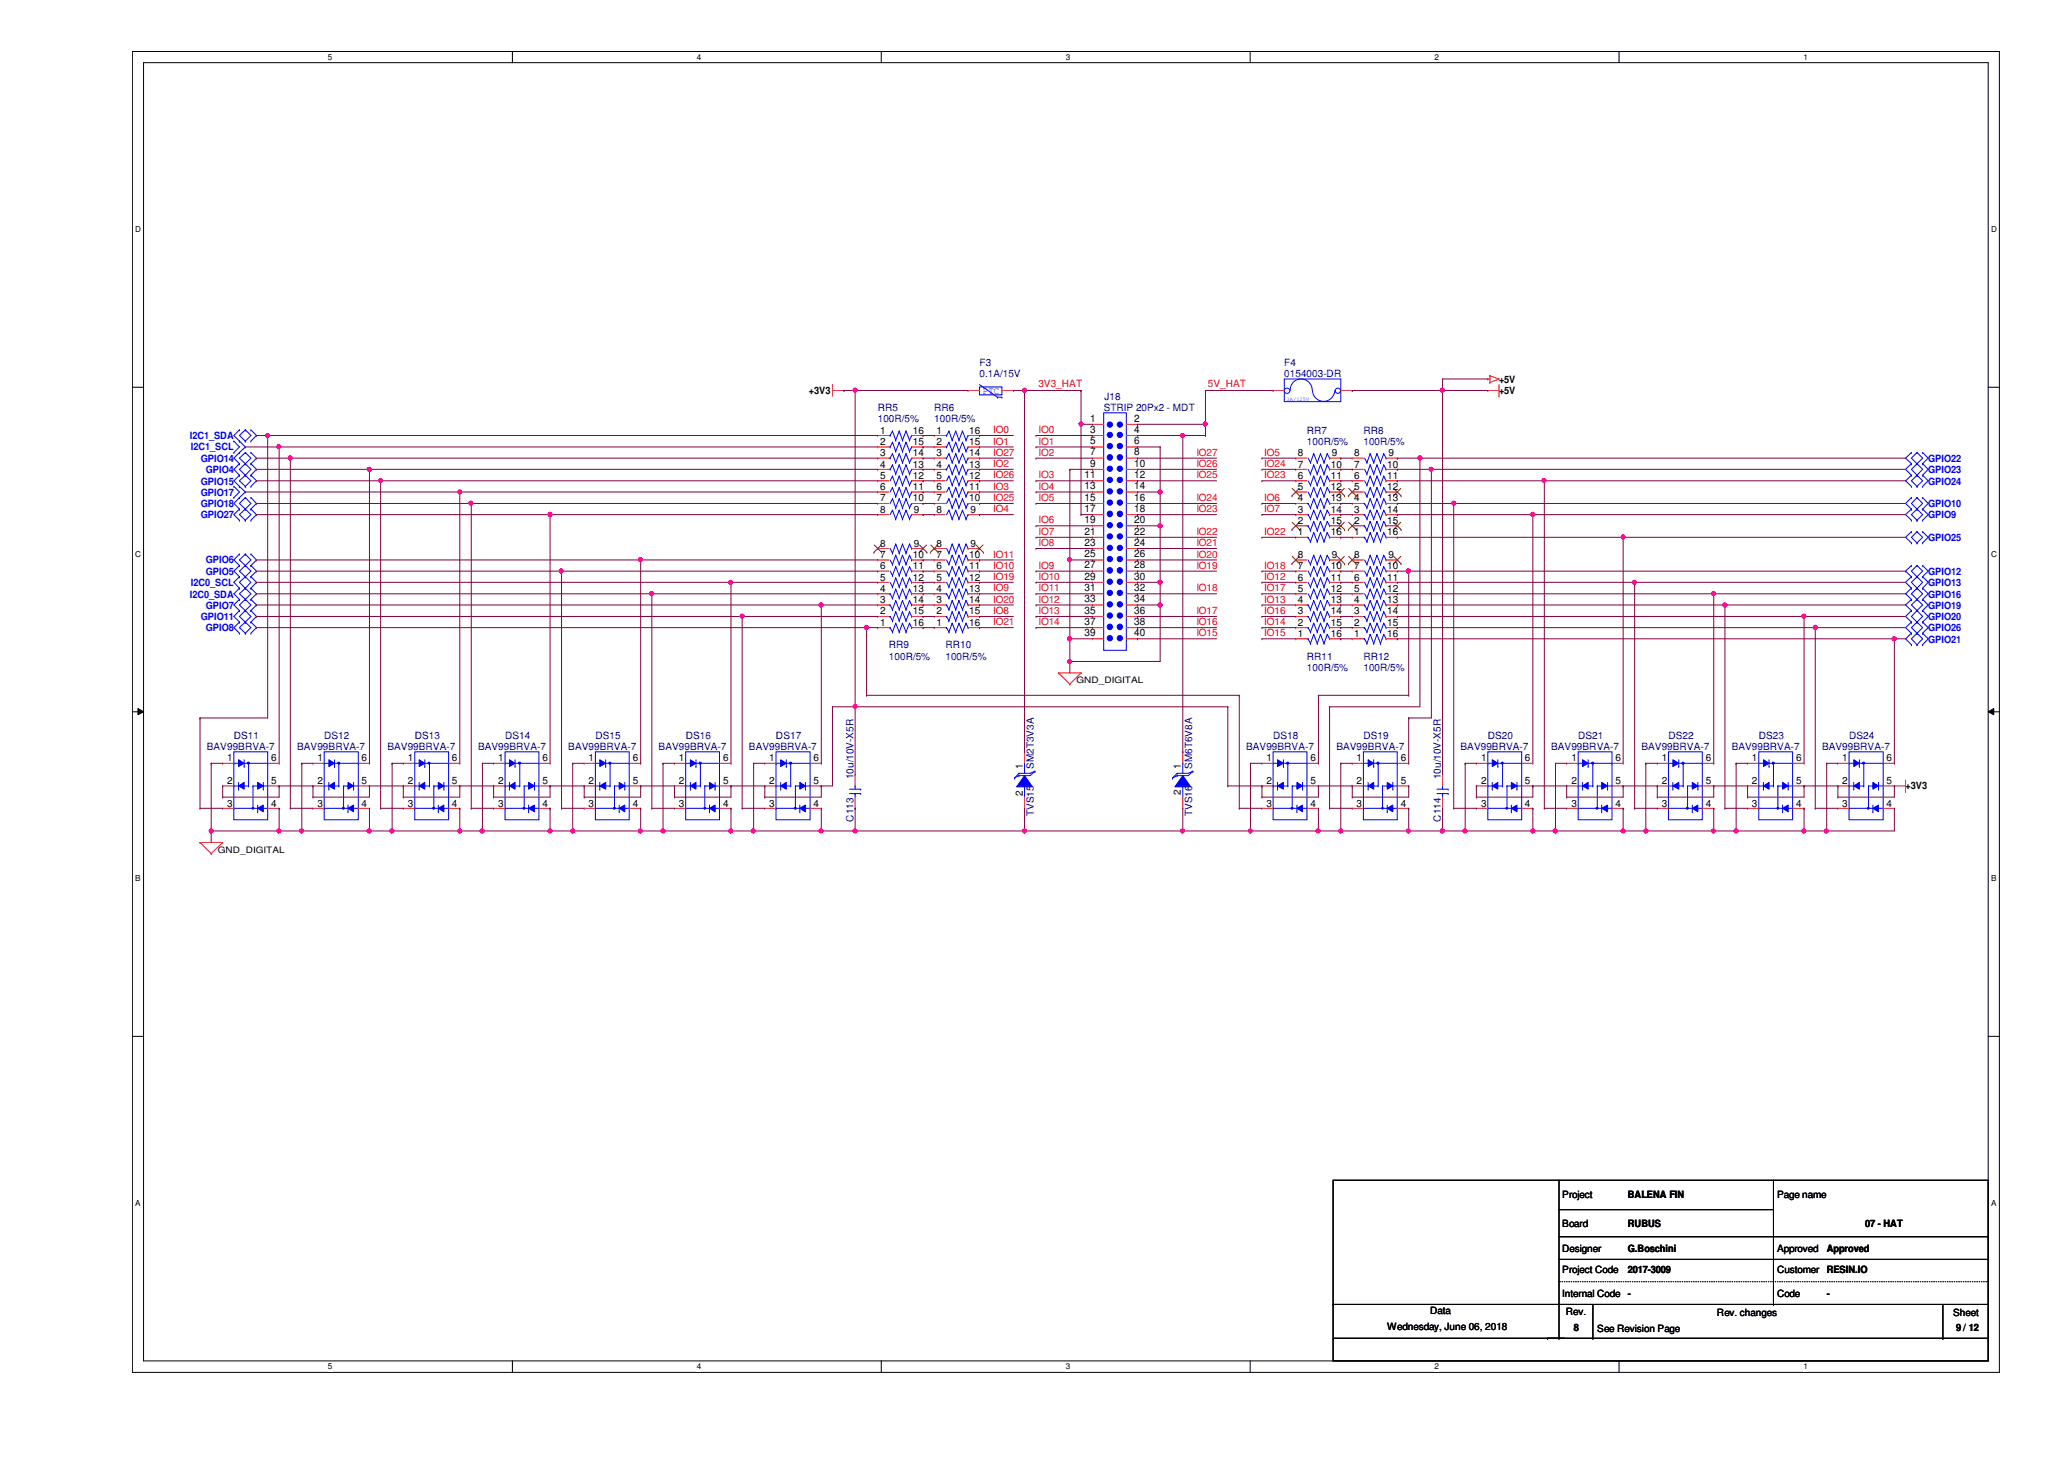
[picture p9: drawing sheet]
<svg xmlns="http://www.w3.org/2000/svg" width="297mm" height="210mm" viewBox="0 0 297 210" stroke-linecap="round" stroke-linejoin="round" font-family="sans-serif">
<defs><g id="words">
<g font-size="1.5">
<text x="156.9" y="60.7">1</text>
<text x="156.9" y="62.3">3</text>
<text x="156.9" y="63.9">5</text>
<text x="156.9" y="65.5">7</text>
<text x="163.2" y="63.9">6</text>
<text x="163.2" y="62.3">4</text>
<text x="163.2" y="60.7">2</text>
<text x="163.2" y="65.5">8</text>
<text x="156.1" y="68.8">11</text>
<text x="156.1" y="70.4">13</text>
<text x="156.9" y="67.1">9</text>
<text x="163.2" y="67.1">10</text>
<text x="163.2" y="68.8">12</text>
<text x="163.2" y="70.4">14</text>
<text x="156.1" y="72.1">15</text>
<text x="156.1" y="73.7">17</text>
<text x="156.1" y="75.3">19</text>
<text x="156.1" y="76.9">21</text>
<text x="163.2" y="72.1">16</text>
<text x="163.2" y="73.7">18</text>
<text x="163.2" y="75.3">20</text>
<text x="163.2" y="76.9">22</text>
<text x="156.1" y="78.5">23</text>
<text x="156.1" y="80.2">25</text>
<text x="156.1" y="81.8">27</text>
<text x="156.1" y="83.4">29</text>
<text x="163.2" y="78.5">24</text>
<text x="163.2" y="80.2">26</text>
<text x="163.2" y="81.8">28</text>
<text x="163.2" y="83.4">30</text>
<text x="156.1" y="85">31</text>
<text x="156.1" y="86.7">33</text>
<text x="156.1" y="88.3">35</text>
<text x="156.1" y="89.9">37</text>
<text x="163.2" y="85">32</text>
<text x="163.2" y="86.7">34</text>
<text x="163.2" y="88.3">36</text>
<text x="163.2" y="89.9">38</text>
<text x="156.1" y="91.5">39</text>
<text x="163.2" y="91.5">40</text>
</g>
<g font-size="1.4" fill="#000080">
<text x="141" y="52.6">F3</text>
<text x="184.8" y="52.6">F4</text>
<text x="126.3" y="59.1">RR5</text>
<text x="134.5" y="59.1">RR6</text>
<text x="141" y="54.3">0.1A/15V</text>
<text x="158.8" y="59.1">STRIP 20Px2 - MDT</text>
<text x="159" y="57.5">J18</text>
<text x="184.8" y="54.3">0154003-DR</text>
<text x="126.3" y="60.7">100R/5%</text>
<text x="134.5" y="60.7">100R/5%</text>
<text x="188.1" y="62.4">RR7</text>
<text x="188.1" y="64">100R/5%</text>
<text x="196.2" y="62.4">RR8</text>
<text x="196.2" y="64">100R/5%</text>
<text x="127.9" y="93.3">RR9</text>
<text x="127.9" y="94.9">100R/5%</text>
<text x="136.1" y="93.3">RR10</text>
<text x="136.1" y="94.9">100R/5%</text>
<text x="188.1" y="94.9">RR11</text>
<text x="196.2" y="94.9">RR12</text>
<text x="188.1" y="96.5">100R/5%</text>
<text x="196.2" y="96.5">100R/5%</text>
<text x="29.8" y="107.9">BAV99BRVA-7</text>
<text x="33.7" y="106.3">DS11</text>
<text x="42.8" y="107.9">BAV99BRVA-7</text>
<text x="46.7" y="106.3">DS12</text>
<text x="55.8" y="107.9">BAV99BRVA-7</text>
<text x="59.7" y="106.3">DS13</text>
<text x="68.8" y="107.9">BAV99BRVA-7</text>
<text x="72.7" y="106.3">DS14</text>
<text x="81.8" y="107.9">BAV99BRVA-7</text>
<text x="85.7" y="106.3">DS15</text>
<text x="94.8" y="107.9">BAV99BRVA-7</text>
<text x="98.7" y="106.3">DS16</text>
<text x="107.8" y="107.9">BAV99BRVA-7</text>
<text x="111.7" y="106.3">DS17</text>
<text x="179.3" y="107.9">BAV99BRVA-7</text>
<text x="183.2" y="106.3">DS18</text>
<text x="192.3" y="107.9">BAV99BRVA-7</text>
<text x="196.2" y="106.3">DS19</text>
<text x="210.2" y="107.9">BAV99BRVA-7</text>
<text x="214.1" y="106.3">DS20</text>
<text x="223.2" y="107.9">BAV99BRVA-7</text>
<text x="227.1" y="106.3">DS21</text>
<text x="236.2" y="107.9">BAV99BRVA-7</text>
<text x="240.1" y="106.3">DS22</text>
<text x="249.2" y="107.9">BAV99BRVA-7</text>
<text x="253.1" y="106.3">DS23</text>
<text x="262.2" y="107.9">BAV99BRVA-7</text>
<text x="266.1" y="106.3">DS24</text>
<text x="122.8" y="112.1" transform="rotate(-90 122.8 112.1)">10u/10V-X5R</text>
<text x="148.8" y="110.6" transform="rotate(-90 148.8 110.6)">SM2T3V3A</text>
<text x="171.6" y="110.6" transform="rotate(-90 171.6 110.6)">SM6T6V8A</text>
<text x="207.3" y="112.1" transform="rotate(-90 207.3 112.1)">10u/10V-X5R</text>
<text x="122.8" y="118.2" transform="rotate(-90 122.8 118.2)">C113</text>
<text x="148.8" y="117.4" transform="rotate(-90 148.8 117.4)">TVS15</text>
<text x="171.6" y="117.4" transform="rotate(-90 171.6 117.4)">TVS16</text>
<text x="207.3" y="118.2" transform="rotate(-90 207.3 118.2)">C114</text>
</g>
<g font-size="1.4">
<text x="116.4" y="56.7">+3V3</text>
<text x="215.7" y="56.7">+5V</text>
<text x="215.7" y="55.1">+5V</text>
<text x="126.7" y="64">2</text>
<text x="126.7" y="62.4">1</text>
<text x="126.7" y="65.7">3</text>
<text x="131.4" y="65.7">14</text>
<text x="131.4" y="64">15</text>
<text x="131.4" y="62.4">16</text>
<text x="134.8" y="64">2</text>
<text x="134.8" y="62.4">1</text>
<text x="134.8" y="65.7">3</text>
<text x="139.5" y="65.7">14</text>
<text x="139.5" y="64">15</text>
<text x="139.5" y="62.4">16</text>
<text x="186.8" y="65.7">8</text>
<text x="191.7" y="65.7">9</text>
<text x="194.9" y="65.7">8</text>
<text x="199.8" y="65.7">9</text>
<text x="126.7" y="67.3">4</text>
<text x="126.7" y="68.9">5</text>
<text x="126.7" y="70.5">6</text>
<text x="131.4" y="70.5">11</text>
<text x="131.4" y="68.9">12</text>
<text x="131.4" y="67.3">13</text>
<text x="134.8" y="67.3">4</text>
<text x="134.8" y="68.9">5</text>
<text x="134.8" y="70.5">6</text>
<text x="139.5" y="70.5">11</text>
<text x="139.5" y="68.9">12</text>
<text x="139.5" y="67.3">13</text>
<text x="186.8" y="70.5">5</text>
<text x="186.8" y="68.9">6</text>
<text x="186.8" y="67.3">7</text>
<text x="191.5" y="67.3">10</text>
<text x="191.5" y="68.9">11</text>
<text x="191.5" y="70.5">12</text>
<text x="194.9" y="70.5">5</text>
<text x="194.9" y="68.9">6</text>
<text x="194.9" y="67.3">7</text>
<text x="199.6" y="67.3">10</text>
<text x="199.6" y="68.9">11</text>
<text x="199.6" y="70.5">12</text>
<text x="126.7" y="72.1">7</text>
<text x="126.7" y="73.8">8</text>
<text x="131.4" y="72.1">10</text>
<text x="131.5" y="73.8">9</text>
<text x="134.8" y="72.1">7</text>
<text x="134.8" y="73.8">8</text>
<text x="139.5" y="72.1">10</text>
<text x="139.7" y="73.8">9</text>
<text x="186.8" y="75.4">2</text>
<text x="186.8" y="77">1</text>
<text x="186.8" y="73.8">3</text>
<text x="186.8" y="72.1">4</text>
<text x="191.5" y="72.1">13</text>
<text x="191.5" y="73.8">14</text>
<text x="191.5" y="75.4">15</text>
<text x="191.5" y="77">16</text>
<text x="194.9" y="75.4">2</text>
<text x="194.9" y="77">1</text>
<text x="194.9" y="73.8">3</text>
<text x="194.9" y="72.1">4</text>
<text x="199.6" y="72.1">13</text>
<text x="199.6" y="73.8">14</text>
<text x="199.6" y="75.4">15</text>
<text x="199.6" y="77">16</text>
<text x="126.7" y="83.5">5</text>
<text x="126.7" y="81.9">6</text>
<text x="126.7" y="80.3">7</text>
<text x="126.7" y="78.7">8</text>
<text x="131.4" y="80.3">10</text>
<text x="131.4" y="81.9">11</text>
<text x="131.4" y="83.5">12</text>
<text x="131.5" y="78.7">9</text>
<text x="134.8" y="83.5">5</text>
<text x="134.8" y="81.9">6</text>
<text x="134.8" y="80.3">7</text>
<text x="134.8" y="78.7">8</text>
<text x="139.5" y="80.3">10</text>
<text x="139.5" y="81.9">11</text>
<text x="139.5" y="83.5">12</text>
<text x="139.7" y="78.7">9</text>
<text x="186.8" y="83.5">6</text>
<text x="186.8" y="81.9">7</text>
<text x="186.8" y="80.3">8</text>
<text x="191.5" y="81.9">10</text>
<text x="191.5" y="83.5">11</text>
<text x="191.7" y="80.3">9</text>
<text x="194.9" y="83.5">6</text>
<text x="194.9" y="81.9">7</text>
<text x="194.9" y="80.3">8</text>
<text x="199.6" y="81.9">10</text>
<text x="199.6" y="83.5">11</text>
<text x="199.8" y="80.3">9</text>
<text x="126.7" y="88.4">2</text>
<text x="126.7" y="86.8">3</text>
<text x="126.7" y="85.1">4</text>
<text x="131.4" y="85.1">13</text>
<text x="131.4" y="86.8">14</text>
<text x="131.4" y="88.4">15</text>
<text x="134.8" y="88.4">2</text>
<text x="134.8" y="86.8">3</text>
<text x="134.8" y="85.1">4</text>
<text x="139.5" y="85.1">13</text>
<text x="139.5" y="86.8">14</text>
<text x="139.5" y="88.4">15</text>
<text x="186.8" y="88.4">3</text>
<text x="186.8" y="86.8">4</text>
<text x="186.8" y="85.1">5</text>
<text x="191.5" y="85.1">12</text>
<text x="191.5" y="86.8">13</text>
<text x="191.5" y="88.4">14</text>
<text x="194.9" y="88.4">3</text>
<text x="194.9" y="86.8">4</text>
<text x="194.9" y="85.1">5</text>
<text x="199.6" y="85.1">12</text>
<text x="199.6" y="86.8">13</text>
<text x="199.6" y="88.4">14</text>
<text x="126.7" y="90">1</text>
<text x="131.4" y="90">16</text>
<text x="134.8" y="90">1</text>
<text x="139.5" y="90">16</text>
<text x="186.8" y="90">2</text>
<text x="186.8" y="91.7">1</text>
<text x="191.5" y="90">15</text>
<text x="191.5" y="91.7">16</text>
<text x="194.9" y="90">2</text>
<text x="194.9" y="91.7">1</text>
<text x="199.6" y="90">15</text>
<text x="199.6" y="91.7">16</text>
<text x="32.7" y="109.5">1</text>
<text x="32.7" y="112.8">2</text>
<text x="39" y="112.8">5</text>
<text x="39" y="109.5">6</text>
<text x="45.7" y="109.5">1</text>
<text x="45.7" y="112.8">2</text>
<text x="52" y="112.8">5</text>
<text x="52" y="109.5">6</text>
<text x="58.7" y="109.5">1</text>
<text x="58.7" y="112.8">2</text>
<text x="65" y="112.8">5</text>
<text x="65" y="109.5">6</text>
<text x="71.7" y="109.5">1</text>
<text x="71.7" y="112.8">2</text>
<text x="78.1" y="112.8">5</text>
<text x="78.1" y="109.5">6</text>
<text x="84.7" y="109.5">1</text>
<text x="84.7" y="112.8">2</text>
<text x="91.1" y="112.8">5</text>
<text x="91.1" y="109.5">6</text>
<text x="97.7" y="109.5">1</text>
<text x="97.7" y="112.8">2</text>
<text x="104.1" y="112.8">5</text>
<text x="104.1" y="109.5">6</text>
<text x="110.7" y="109.5">1</text>
<text x="110.7" y="112.8">2</text>
<text x="117.1" y="112.8">5</text>
<text x="117.1" y="109.5">6</text>
<text x="147.2" y="110.6" transform="rotate(-90 147.2 110.6)">1</text>
<text x="169.9" y="110.6" transform="rotate(-90 169.9 110.6)">1</text>
<text x="182.2" y="109.5">1</text>
<text x="182.2" y="112.8">2</text>
<text x="188.6" y="112.8">5</text>
<text x="188.6" y="109.5">6</text>
<text x="195.2" y="109.5">1</text>
<text x="195.2" y="112.8">2</text>
<text x="201.6" y="112.8">5</text>
<text x="201.6" y="109.5">6</text>
<text x="213.1" y="109.5">1</text>
<text x="213.1" y="112.8">2</text>
<text x="219.5" y="112.8">5</text>
<text x="219.5" y="109.5">6</text>
<text x="226.1" y="109.5">1</text>
<text x="226.1" y="112.8">2</text>
<text x="232.5" y="112.8">5</text>
<text x="232.5" y="109.5">6</text>
<text x="239.1" y="109.5">1</text>
<text x="239.1" y="112.8">2</text>
<text x="245.5" y="112.8">5</text>
<text x="245.5" y="109.5">6</text>
<text x="252.1" y="109.5">1</text>
<text x="252.1" y="112.8">2</text>
<text x="258.5" y="112.8">5</text>
<text x="258.5" y="109.5">6</text>
<text x="265.1" y="109.5">1</text>
<text x="265.1" y="112.8">2</text>
<text x="271.5" y="112.8">5</text>
<text x="271.5" y="109.5">6</text>
<text x="274.2" y="113.6">+3V3</text>
<text x="32.7" y="116">3</text>
<text x="39" y="116">4</text>
<text x="45.7" y="116">3</text>
<text x="52" y="116">4</text>
<text x="58.7" y="116">3</text>
<text x="65" y="116">4</text>
<text x="71.7" y="116">3</text>
<text x="78.1" y="116">4</text>
<text x="84.7" y="116">3</text>
<text x="91.1" y="116">4</text>
<text x="97.7" y="116">3</text>
<text x="104.1" y="116">4</text>
<text x="110.7" y="116">3</text>
<text x="117.1" y="116">4</text>
<text x="147.2" y="114.5" transform="rotate(-90 147.2 114.5)">2</text>
<text x="169.9" y="114.3" transform="rotate(-90 169.9 114.3)">2</text>
<text x="182.2" y="116">3</text>
<text x="188.6" y="116">4</text>
<text x="195.2" y="116">3</text>
<text x="201.6" y="116">4</text>
<text x="213.1" y="116">3</text>
<text x="219.5" y="116">4</text>
<text x="226.1" y="116">3</text>
<text x="232.5" y="116">4</text>
<text x="239.1" y="116">3</text>
<text x="245.5" y="116">4</text>
<text x="252.1" y="116">3</text>
<text x="258.5" y="116">4</text>
<text x="265.1" y="116">3</text>
<text x="271.5" y="116">4</text>
<text x="224.8" y="172.4">Project</text>
<text x="234.3" y="172.4">BALENA FIN</text>
<text x="255.7" y="172.4">Page name</text>
<text x="224.8" y="176.5">Board</text>
<text x="234.3" y="176.5">RUBUS</text>
<text x="268.4" y="176.5">07 - HAT</text>
<text x="224.8" y="183.2">Project Code</text>
<text x="224.8" y="180.1">Designer</text>
<text x="234.3" y="183.2">2017-3009</text>
<text x="234.3" y="180.1">G.Boschini</text>
<text x="255.7" y="180.1">Approved</text>
<text x="255.7" y="183.2">Customer</text>
<text x="262.9" y="183.2">RESIN.IO</text>
<text x="262.9" y="180.1">Approved</text>
<text x="199.6" y="191.3">Wednesday, June 06, 2018</text>
<text x="205.8" y="189">Data</text>
<text x="224.8" y="186.6">Internal Code</text>
<text x="225.3" y="189.2">Rev.</text>
<text x="226.5" y="191.5">8</text>
<text x="229.9" y="191.6">See Revision Page</text>
<text x="234.3" y="186.6">-</text>
<text x="247.1" y="189.4">Rev. changes</text>
<text x="255.7" y="186.6">Code</text>
<text x="262.9" y="186.6">-</text>
<text x="281.1" y="189.4">Sheet</text>
<text x="281.5" y="191.5">9 / 12</text>
</g>
<g font-size="1.4" fill="#00f">
<text x="141.4" y="56.7">PTC</text>
<text x="27.3" y="63.2">I2C1_SDA</text>
<text x="27.5" y="64.8">I2C1_SCL</text>
<text x="28.9" y="66.5">GPIO14</text>
<text x="28.9" y="71.3">GPIO17</text>
<text x="28.9" y="69.7">GPIO15</text>
<text x="29.6" y="68.1">GPIO4</text>
<text x="277.5" y="66.5">GPIO22</text>
<text x="277.5" y="68.1">GPIO23</text>
<text x="277.5" y="69.7">GPIO24</text>
<text x="28.9" y="74.6">GPIO27</text>
<text x="28.9" y="72.9">GPIO18</text>
<text x="277.5" y="72.9">GPIO10</text>
<text x="277.5" y="74.6">GPIO9</text>
<text x="277.5" y="77.9">GPIO25</text>
<text x="29.6" y="82.7">GPIO5</text>
<text x="29.6" y="81.1">GPIO6</text>
<text x="277.5" y="82.7">GPIO12</text>
<text x="27.3" y="86">I2C0_SDA</text>
<text x="27.5" y="84.3">I2C0_SCL</text>
<text x="28.9" y="89.2">GPIO11</text>
<text x="29.6" y="87.6">GPIO7</text>
<text x="277.5" y="84.3">GPIO13</text>
<text x="277.5" y="89.2">GPIO20</text>
<text x="277.5" y="87.6">GPIO19</text>
<text x="277.5" y="86">GPIO16</text>
<text x="29.6" y="90.8">GPIO8</text>
<text x="277.5" y="90.8">GPIO26</text>
<text x="277.5" y="92.5">GPIO21</text>
</g>
<g font-size="1.4" fill="#f00">
<text x="149.4" y="55.6">3V3_HAT</text>
<text x="173.8" y="55.6">5V_HAT</text>
<text x="142.9" y="62.3">IO0</text>
<text x="142.9" y="64">IO1</text>
<text x="142.9" y="65.6">IO27</text>
<text x="149.4" y="62.3">IO0</text>
<text x="149.4" y="65.6">IO2</text>
<text x="149.4" y="64">IO1</text>
<text x="172.2" y="65.6">IO27</text>
<text x="181.9" y="65.6">IO5</text>
<text x="142.9" y="67.2">IO2</text>
<text x="142.9" y="68.8">IO26</text>
<text x="142.9" y="70.4">IO3</text>
<text x="149.4" y="68.8">IO3</text>
<text x="149.4" y="70.4">IO4</text>
<text x="172.2" y="67.2">IO26</text>
<text x="172.2" y="68.8">IO25</text>
<text x="181.9" y="67.2">IO24</text>
<text x="181.9" y="68.8">IO23</text>
<text x="142.9" y="72.1">IO25</text>
<text x="142.9" y="73.7">IO4</text>
<text x="149.4" y="77">IO7</text>
<text x="149.4" y="75.3">IO6</text>
<text x="149.4" y="72.1">IO5</text>
<text x="172.2" y="72.1">IO24</text>
<text x="172.2" y="73.7">IO23</text>
<text x="172.2" y="77">IO22</text>
<text x="181.9" y="77">IO22</text>
<text x="181.9" y="73.7">IO7</text>
<text x="181.9" y="72.1">IO6</text>
<text x="142.9" y="80.2">IO11</text>
<text x="142.9" y="81.8">IO10</text>
<text x="142.9" y="83.4">IO19</text>
<text x="149.4" y="78.6">IO8</text>
<text x="149.4" y="83.4">IO10</text>
<text x="149.4" y="81.8">IO9</text>
<text x="172.2" y="78.6">IO21</text>
<text x="172.2" y="80.2">IO20</text>
<text x="172.2" y="81.8">IO19</text>
<text x="181.9" y="81.8">IO18</text>
<text x="181.9" y="83.4">IO12</text>
<text x="142.9" y="85.1">IO9</text>
<text x="142.9" y="86.7">IO20</text>
<text x="142.9" y="88.3">IO8</text>
<text x="142.9" y="90">IO21</text>
<text x="149.4" y="88.3">IO13</text>
<text x="149.4" y="85.1">IO11</text>
<text x="149.4" y="90">IO14</text>
<text x="149.4" y="86.7">IO12</text>
<text x="172.2" y="85.1">IO18</text>
<text x="172.2" y="88.3">IO17</text>
<text x="172.2" y="90">IO16</text>
<text x="181.9" y="85.1">IO17</text>
<text x="181.9" y="86.7">IO13</text>
<text x="181.9" y="88.3">IO16</text>
<text x="181.9" y="90">IO14</text>
<text x="172.2" y="91.6">IO15</text>
<text x="181.9" y="91.6">IO15</text>
</g>
<g font-size="1.3">
<text x="154.9" y="98.3">GND_DIGITAL</text>
<text x="31.4" y="122.7">GND_DIGITAL</text>
</g>
<g font-size="1.2">
<text x="47.2" y="8.6">5</text>
<text x="100.3" y="8.6">4</text>
<text x="153.4" y="8.6">3</text>
<text x="206.5" y="8.6">2</text>
<text x="259.5" y="8.6">1</text>
<text x="19.5" y="33.4">D</text>
<text x="286.6" y="33.4">D</text>
<text x="19.5" y="80.1">C</text>
<text x="286.6" y="80.1">C</text>
<text x="19.5" y="126.8">B</text>
<text x="286.6" y="126.8">B</text>
<text x="19.5" y="173.5">A</text>
<text x="286.6" y="173.5">A</text>
<text x="47.2" y="197">5</text>
<text x="100.3" y="197">4</text>
<text x="153.4" y="197">3</text>
<text x="206.5" y="197">2</text>
<text x="259.5" y="197">1</text>
</g>
<text font-size=".8" fill="#00f" x="185.2" y="57.7">3A/125V</text>
</g></defs>
<path d="M19.1 7.4h268.6v190h-268.6zM20.7 9h265.4v186.8h-265.4z" fill="none" stroke="#000" stroke-width=".14"/>
<g fill="#fff">
<path d="M47.2 7.6h.6v1.3h-.6z"/>
<path d="M47.2 196h.6v1.3h-.6z"/>
</g>
<path d="M73.7 7.4v1.6M73.7 195.8v1.6" fill="none" stroke="#000" stroke-width=".14"/>
<g fill="#fff">
<path d="M100.3 7.6h.6v1.3h-.6z"/>
<path d="M100.3 196h.6v1.3h-.6z"/>
</g>
<path d="M126.8 7.4v1.6M126.8 195.8v1.6" fill="none" stroke="#000" stroke-width=".14"/>
<g fill="#fff">
<path d="M153.4 7.6h.6v1.3h-.6z"/>
<path d="M153.4 196h.6v1.3h-.6z"/>
</g>
<path d="M179.9 7.4v1.6M179.9 195.8v1.6" fill="none" stroke="#000" stroke-width=".14"/>
<g fill="#fff">
<path d="M206.5 7.6h.6v1.3h-.6z"/>
<path d="M206.5 196h.6v1.3h-.6z"/>
</g>
<path d="M233 7.4v1.6M233 195.8v1.6" fill="none" stroke="#000" stroke-width=".14"/>
<g fill="#fff">
<path d="M259.5 7.6h.6v1.3h-.6z"/>
<path d="M259.5 196h.6v1.3h-.6z"/>
<path d="M19.5 32.3h.8v1.4h-.8z"/>
<path d="M286.6 32.3h.8v1.4h-.8z"/>
<path d="M19.5 79h.8v1.3h-.8z"/>
<path d="M286.6 79h.8v1.3h-.8z"/>
</g>
<path d="M19.1 55.7h1.6M286.1 55.7h1.6" fill="none" stroke="#000" stroke-width=".14"/>
<g fill="#fff">
<path d="M19.5 125.7h.7v1.3h-.7z"/>
<path d="M286.6 125.7h.7v1.3h-.7z"/>
</g>
<path d="M19.1 102.4h1.6M19.9 101.9l.8 .5-.8 .4zM286.1 102.4l.8-.5v.9zM286.1 102.4h1.6" fill="none" stroke="#000" stroke-width=".14"/>
<path d="M19.9 101.9l.8 .5-.8 .4zM286.1 102.4l.8-.5v.9z" fill="#000"/>
<g fill="#fff">
<path d="M19.5 172.4h.7v1.3h-.7z"/>
<path d="M286.6 172.4h.7v1.3h-.7z"/>
</g>
<g fill="none" stroke="#000" stroke-width=".14">
<path d="M19.1 149.1h1.6M286.1 149.1h1.6M191.9 169.8h94.2v26h-94.2zM224.4 177.9h61.7M224.4 169.8v22.7M224.4 174h30.8M255.2 174.7h.1M255.2 174h.1M255.2 169.8v17.9M286.1 177.9h.1M191.9 192.5h.1M191.9 187.7h.1"/>
<path d="M191.9 192.5h94.2M191.9 187.7h94.2M222.7 192.5h.1M224.4 192.5h.1M224.4 181.2h61.7M229.2 192.5h.1M229.2 187.7v4.8M255.2 187.7h.1M279.6 192.5h.1M279.6 187.7v4.8M286.1 181.2h.1"/>
</g>
<g fill="none" stroke="#f00" stroke-width=".14">
<path d="M119.8 55.3h.1M119.8 56.2h1.7M119.8 55.3v1.7M121.5 56.2h.1M214.1 56.2h.1M214.1 54.5h.1M214.1 56.2h1.6M214.1 54.5h.3M214.4 54.1h.1M214.4 55h.1M214.4 54.1v.9M214.4 54.1l1.3 .4"/>
<path d="M215.7 57h.1M215.7 54.5h.1M215.7 55.3v1.7M215.7 54.5l-1.3 .5M152.3 96.8h.1M152.3 96.8h3.3M152.3 96.8l1.7 1.6M154 98.4h.1M155.6 96.8h.1M155.6 96.8l-1.6 1.6M272.6 113.1h.1M272.6 113.1h1.6"/>
<path d="M274.2 113.9h.1M274.2 112.2v1.7M28.8 121.2h.1M28.8 121.2h3.2M28.8 121.2l1.6 1.6M30.4 122.8h.1M32 121.2h.1M32 121.2l-1.6 1.6"/>
</g>
<g fill="none" stroke="#00f" stroke-width=".14">
<path d="M33.7 63.5h.1M33.7 65.1h.1M33.7 70h.1M33.7 71.6h.1M33.7 63.5l.8 .8-.8 .8M33.7 70l.8 .8-.8 .8M34.5 65.1h.1M34.5 66.7h.1M34.5 61.8h.1M34.5 63.5h.1M34.5 68.4h.1M34.5 71.6h.1"/>
<path d="M34.5 70h.1M34.5 73.2h.1M34.5 74.8h.1M34.5 79.7h.1M34.5 68.4l-.8 .8 .8 .8M34.5 61.8l-.8 .9 1.6 1.6-.8 .8M34.5 65.1l-.8 .8 .8 .8M34.5 66.7l-.8 .8 .8 .9M34.5 70l.8 .8-.8 .8M34.5 73.2l-.8 .8 .8 .8M34.5 79.7l-.8 .9 .8 .8M34.5 71.6l-.8 .8 .8 .8"/>
<path d="M35.3 65.1h.1M35.3 66.7h.1M35.3 61.8h.1M35.3 63.5h.1M35.3 68.4h.1M35.3 73.2h.1M35.3 74.8h.1M35.3 79.7h.1M35.3 71.6h.1M35.3 70h.1M35.3 65.1l.8 .8-.8 .8M35.3 65.1l-.8 .8 .8 .8"/>
<path d="M35.3 61.8l.8 .9-.8 .8M35.3 61.8l-.8 .9 .8 .8M35.3 66.7l.8 .8-.8 .9M35.3 66.7l-.8 .8 1.6 1.7-.8 .8M35.3 73.2l.8 .8-.8 .8M35.3 73.2l-.8 .8 .8 .8M35.3 79.7l.8 .9-.8 .8M35.3 79.7l-.8 .9 .8 .8M35.3 71.6l.8 .8-.8 .8M35.3 71.6l-.8 .8 .8 .8M35.3 68.4l-.8 .8 .8 .8M36.1 66.7h.1"/>
<path d="M36.1 65.1h.1M36.1 63.5h.1M36.1 61.8h.1M36.1 68.4h.1M36.1 74.8h.1M36.1 73.2h.1M36.1 79.7h.1M36.1 71.6h.1M36.1 70h.1M36.1 65.1l.8 .8-.8 .8M36.1 61.8l.8 .9-.8 .8M36.1 68.4l.8 .8-.8 .8"/>
<path d="M36.1 66.7l.8 .8-.8 .9M36.1 73.2l.8 .8-.8 .8M36.1 79.7l.8 .9-.8 .8M36.1 71.6l.8 .8-.8 .8M275.1 65.1h.1M275.1 66.7h.1M275.1 71.6h.1M275.1 73.2h.1M275.1 74.8h.1M275.1 68.4h.1M275.1 70h.1M275.1 76.5h.1"/>
<path d="M275.1 78.1h.1M275.1 65.1l-.9 .8 .9 .8M275.1 71.6l-.9 .8 .9 .8M275.1 73.2l-.9 .8 .9 .8M275.1 66.7l-.9 .8 .9 .9M275.1 68.4l-.9 .8 .9 .8M275.1 76.5l-.9 .8 .9 .8M275.9 66.7h.1M275.9 65.1h.1M275.9 73.2h.1M275.9 71.6h.1M275.9 74.8h.1"/>
<path d="M275.9 68.4h.1M275.9 70h.1M275.9 78.1h.1M275.9 76.5h.1M275.9 65.1l-.8 .8 .8 .8M275.9 65.1l.8 .8-1.6 1.6 .8 .9M275.9 71.6l-.8 .8 1.6 1.6-.8 .8M275.9 71.6l.8 .8-1.6 1.6 .8 .8M275.9 66.7l.8 .8-.8 .9M275.9 68.4l-.8 .8 .8 .8M275.9 68.4l.8 .8-.8 .8M275.9 76.5l-.8 .8 .8 .8"/>
<path d="M275.9 76.5l.8 .8-.8 .8M276.7 66.7h.1M276.7 65.1h.1M276.7 73.2h.1M276.7 71.6h.1M276.7 74.8h.1M276.7 68.4h.1M276.7 70h.1M276.7 78.1h.1M276.7 76.5h.1M276.7 65.1l.8 .8-.8 .8M276.7 68.4l.8 .8-.8 .8"/>
<path d="M276.7 71.6l.8 .8-.8 .8M276.7 73.2l.8 .8-.8 .8M276.7 66.7l.8 .8-.8 .9M276.7 76.5l.8 .8-.8 .8M34.5 87.8h.1M34.5 89.5h.1M34.5 84.6h.1M34.5 86.2h.1M34.5 81.4h.1M34.5 83h.1M34.5 91.1h.1M34.5 87.8l-.8 .9 .8 .8"/>
<path d="M34.5 81.4l-.8 .8 .8 .8M34.5 84.6l-.8 .8 .8 .8M34.5 89.5l-.8 .8 .8 .8M34.5 86.2l-.8 .8 .8 .8M34.5 83l-.8 .8 .8 .8M35.3 87.8h.1M35.3 89.5h.1M35.3 84.6h.1M35.3 86.2h.1M35.3 81.4h.1M35.3 83h.1M35.3 91.1h.1"/>
<path d="M35.3 87.8l.8 .9-.8 .8M35.3 86.2l.8 .8-1.6 1.7 .8 .8M35.3 83l-.8 .8 1.6 1.6-.8 .8M35.3 84.6l-.8 .8 .8 .8M35.3 81.4l.8 .8-.8 .8M35.3 81.4l-.8 .8 .8 .8M35.3 86.2l-.8 .8 .8 .8M35.3 83l.8 .8-.8 .8M35.3 89.5l.8 .8-.8 .8M35.3 89.5l-.8 .8 .8 .8M36.1 89.5h.1M36.1 87.8h.1"/>
<path d="M36.1 86.2h.1M36.1 84.6h.1M36.1 83h.1M36.1 81.4h.1M36.1 91.1h.1M36.1 87.8l.8 .9-.8 .8M36.1 84.6l.8 .8-.8 .8M36.1 81.4l.8 .8-.8 .8M36.1 86.2l.8 .8-.8 .8M36.1 83l.8 .8-.8 .8M36.1 89.5l.8 .8-.8 .8M275.1 83h.1"/>
<path d="M275.1 84.6h.1M275.1 87.8h.1M275.1 89.5h.1M275.1 81.4h.1M275.1 86.2h.1M275.1 91.1h.1M275.1 92.8h.1M275.1 83l-.9 .8 .9 .8M275.1 87.8l-.9 .9 .9 .8M275.1 81.4l-.9 .8 .9 .8M275.1 86.2l-.9 .8 .9 .8M275.1 89.5l-.9 .8 .9 .8"/>
<path d="M275.1 91.1l-.9 .8 .9 .9M275.1 84.6l-.9 .8 .9 .8M275.9 84.6h.1M275.9 83h.1M275.9 89.5h.1M275.9 87.8h.1M275.9 81.4h.1M275.9 86.2h.1M275.9 91.1h.1M275.9 92.8h.1M275.9 81.4l.8 .8-1.6 1.6 .8 .8M275.9 81.4l-.8 .8 1.6 1.6-.8 .8"/>
<path d="M275.9 87.8l-.8 .9 1.6 1.6-1.6 1.6 .8 .9M275.9 87.8l.8 .9-1.6 1.6 1.6 1.6-.8 .9M275.9 84.6l.8 .8-1.6 1.6 .8 .8M275.9 84.6l-.8 .8 1.6 1.6-.8 .8M276.7 84.6h.1M276.7 83h.1M276.7 89.5h.1M276.7 87.8h.1M276.7 81.4h.1M276.7 86.2h.1M276.7 91.1h.1M276.7 92.8h.1"/>
<path d="M276.7 86.2l.8 .8-.8 .8M276.7 83l.8 .8-.8 .8M276.7 84.6l.8 .8-.8 .8M276.7 87.8l.8 .9-.8 .8M276.7 81.4l.8 .8-.8 .8M276.7 89.5l.8 .8-.8 .8M276.7 91.1l.8 .8-.8 .9M214.1 108.2h4.9v9.7h-4.9zM217.5 116.8h.1M217.5 115.8v1"/>
</g>
<path d="M224.4 184.4h61.7M286.1 184.4h.1" fill="none" stroke="#000" stroke-width=".14" stroke-dasharray="0 .3"/>
<path d="M217.5 112.6l.8 .5-.8 .4z" fill-rule="evenodd" fill="#00f"/>
<path d="M217.5 112.6l.8 .5-.8 .4zM218.3 113.5h.1M218.3 112.6v.9" fill="none" stroke="#00f" stroke-width=".14"/>
<path d="M217.5 116.3l.8-.5v1z" fill-rule="evenodd" fill="#00f"/>
<path d="M214.1 113.1h.1M214.1 109.8h.1M214.1 113.1h.7M214.1 109.8h.7M214.8 113.5h.1M214.8 112.6v.9M217.5 116.3l.8-.5v1zM218.3 116.3h.1M218.3 113.1h.1M218.3 116.3h.7M218.3 113.1h.7" fill="none" stroke="#00f" stroke-width=".14"/>
<path d="M214.8 109.3l.8 .5-.8 .5z" fill-rule="evenodd" fill="#00f"/>
<path d="M214.8 109.3l.8 .5-.8 .5zM215.6 110.3h.1M215.6 109.3v1" fill="none" stroke="#00f" stroke-width=".14"/>
<path d="M214.8 113.1l.8-.5v.9z" fill-rule="evenodd" fill="#00f"/>
<g fill="none" stroke="#00f" stroke-width=".14">
<path d="M214.1 116.3h.1M214.1 116.3h3.4M214.8 113.1l.8-.5v.9zM215.6 109.8h3.4M215.6 113.1h.6M216.2 113.1h.1M216.2 109.8h.1M216.2 109.8v3.3M216.9 113.1h.1M216.9 113.1h.6M216.9 113.1v3.2M217.5 113.1h.1"/>
<path d="M219 109.8h.1"/>
</g>
<path d="M216.7 116.2l.3 .1-.2 .1z" fill-rule="evenodd" fill="#00f"/>
<path d="M216.7 116.2l.3 .1-.2 .1z" fill="none" stroke="#00f" stroke-width=".14"/>
<path d="M216.1 109.7l.2 .1-.1 .1z" fill-rule="evenodd" fill="#00f"/>
<path d="M98.7 108.2h4.8v9.7h-4.8zM102.1 116.8h.1M102.1 115.8v1M216.1 109.7l.2 .1-.1 .1z" fill="none" stroke="#00f" stroke-width=".14"/>
<path d="M212.5 116.3h.1M212.5 109.8h.1M212.5 113.1h.1M212.5 116.3h1.6M212.5 109.8h1.6M212.5 113.1h1.6M219 116.3h1.6M219 109.8h1.6M219 113.1h1.6M220.6 116.3h.1M220.6 113.1h.1M220.6 109.8h.1" fill="none" stroke="#f00" stroke-width=".14"/>
<path d="M102.1 112.6l.8 .5-.8 .4z" fill-rule="evenodd" fill="#00f"/>
<path d="M102.1 112.6l.8 .5-.8 .4zM102.9 113.5h.1M102.9 112.6v.9" fill="none" stroke="#00f" stroke-width=".14"/>
<path d="M102.1 116.3l.8-.5v1z" fill-rule="evenodd" fill="#00f"/>
<path d="M98.7 113.1h.1M98.7 109.8h.1M98.7 113.1h.7M98.7 109.8h.7M99.4 113.5h.1M99.4 112.6v.9M102.1 116.3l.8-.5v1zM102.9 116.3h.1M102.9 113.1h.1M102.9 116.3h.6M102.9 113.1h.6" fill="none" stroke="#00f" stroke-width=".14"/>
<path d="M99.4 109.3l.8 .5-.8 .5z" fill-rule="evenodd" fill="#00f"/>
<path d="M99.4 109.3l.8 .5-.8 .5zM100.2 110.3h.1M100.2 109.3v1" fill="none" stroke="#00f" stroke-width=".14"/>
<path d="M99.4 113.1l.8-.5v.9z" fill-rule="evenodd" fill="#00f"/>
<g fill="none" stroke="#00f" stroke-width=".14">
<path d="M98.7 116.3h.1M98.7 116.3h3.4M99.4 113.1l.8-.5v.9zM100.2 109.8h3.3M100.2 113.1h.6M100.8 113.1h.1M100.8 109.8h.1M100.8 109.8v3.3M101.4 113.1h.1M101.4 113.1h.7M101.4 113.1v3.2M102.1 113.1h.1"/>
<path d="M103.5 109.8h.1"/>
</g>
<path d="M101.3 116.2h.2v.2h-.2z" fill-rule="evenodd" fill="#00f"/>
<path d="M101.3 116.2h.2v.2h-.2z" fill="none" stroke="#00f" stroke-width=".14"/>
<path d="M100.7 109.7h.2v.2h-.2z" fill-rule="evenodd" fill="#00f"/>
<g fill="none" stroke="#00f" stroke-width=".14">
<path d="M184.8 54.5h8.2v3.3h-8.2zM185.7 56.2a1.59 1.59 0 0 1 1.6-1.7 1.59 1.59 0 0 1 1.5 1.7M188.9 56.2a1.61 1.61 0 0 0 1.6 1.5 1.61 1.61 0 0 0 1.6-1.5M100.7 109.7h.2v.2h-.2zM111.7 108.2h4.9v9.7h-4.9zM115.1 116.8h.1M115.1 115.8v1"/>
<circle cx="185.2" cy="56.2" r=".39"/>
<circle cx="192.5" cy="56.2" r=".38"/>
</g>
<g fill="none" stroke="#f00" stroke-width=".14">
<path d="M183.2 56.2h.1M183.2 56.2h1.6M193 56.2h1.6M194.6 56.2h.1M97.1 116.3h.1M97.1 109.8h.1M97.1 113.1h.1M97.1 116.3h1.6M97.1 109.8h1.6M97.1 113.1h1.6M103.5 116.3h1.7M103.5 109.8h1.7"/>
<path d="M103.5 113.1h1.7M105.2 116.3h.1M105.2 113.1h.1M105.2 109.8h.1"/>
</g>
<path d="M115.1 112.6l.8 .5-.8 .4z" fill-rule="evenodd" fill="#00f"/>
<path d="M115.1 112.6l.8 .5-.8 .4zM115.9 113.5h.1M115.9 112.6v.9" fill="none" stroke="#00f" stroke-width=".14"/>
<path d="M115.1 116.3l.8-.5v1z" fill-rule="evenodd" fill="#00f"/>
<path d="M111.7 113.1h.1M111.7 109.8h.1M111.7 113.1h.7M111.7 109.8h.7M112.4 113.5h.1M112.4 112.6v.9M115.1 116.3l.8-.5v1zM115.9 116.3h.1M115.9 113.1h.1M115.9 116.3h.7M115.9 113.1h.7" fill="none" stroke="#00f" stroke-width=".14"/>
<path d="M112.4 109.3l.8 .5-.8 .5z" fill-rule="evenodd" fill="#00f"/>
<path d="M112.4 109.3l.8 .5-.8 .5zM113.2 110.3h.1M113.2 109.3v1" fill="none" stroke="#00f" stroke-width=".14"/>
<path d="M112.4 113.1l.8-.5v.9z" fill-rule="evenodd" fill="#00f"/>
<g fill="none" stroke="#00f" stroke-width=".14">
<path d="M111.7 116.3h.1M111.7 116.3h3.4M112.4 113.1l.8-.5v.9zM113.2 109.8h3.4M113.2 113.1h.6M113.8 113.1h.1M113.8 109.8h.1M113.8 109.8v3.3M114.5 113.1h.1M114.5 113.1h.6M114.5 113.1v3.2M115.1 113.1h.1"/>
<path d="M116.6 109.8h.1"/>
</g>
<path d="M114.3 116.2l.3 .1-.2 .1z" fill-rule="evenodd" fill="#00f"/>
<path d="M114.3 116.2l.3 .1-.2 .1z" fill="none" stroke="#00f" stroke-width=".14"/>
<path d="M113.7 109.7h.2v.2h-.2z" fill-rule="evenodd" fill="#00f"/>
<path d="M113.7 109.7h.2v.2h-.2zM196.2 108.2h4.9v9.7h-4.9zM199.6 116.8h.1M199.6 115.8v1" fill="none" stroke="#00f" stroke-width=".14"/>
<path d="M110.1 116.3h.1M110.1 109.8h.1M110.1 113.1h.1M110.1 116.3h1.6M110.1 109.8h1.6M110.1 113.1h1.6M116.6 116.3h1.6M116.6 109.8h1.6M116.6 113.1h1.6M118.2 116.3h.1M118.2 113.1h.1M118.2 109.8h.1" fill="none" stroke="#f00" stroke-width=".14"/>
<path d="M199.6 112.6l.8 .5-.8 .4z" fill-rule="evenodd" fill="#00f"/>
<path d="M199.6 112.6l.8 .5-.8 .4zM200.4 113.5h.1M200.4 112.6v.9" fill="none" stroke="#00f" stroke-width=".14"/>
<path d="M199.6 116.3l.8-.5v1z" fill-rule="evenodd" fill="#00f"/>
<path d="M196.2 113.1h.1M196.2 109.8h.1M196.2 113.1h.7M196.2 109.8h.7M196.9 113.5h.1M196.9 112.6v.9M199.6 116.3l.8-.5v1zM200.4 116.3h.1M200.4 113.1h.1M200.4 116.3h.7M200.4 113.1h.7" fill="none" stroke="#00f" stroke-width=".14"/>
<path d="M196.9 109.3l.8 .5-.8 .5z" fill-rule="evenodd" fill="#00f"/>
<path d="M196.9 109.3l.8 .5-.8 .5zM197.7 110.3h.1M197.7 109.3v1" fill="none" stroke="#00f" stroke-width=".14"/>
<path d="M196.9 113.1l.8-.5v.9z" fill-rule="evenodd" fill="#00f"/>
<g fill="none" stroke="#00f" stroke-width=".14">
<path d="M196.2 116.3h.1M196.2 116.3h3.4M196.9 113.1l.8-.5v.9zM197.7 109.8h3.4M197.7 113.1h.6M198.3 113.1h.1M198.3 109.8h.1M198.3 109.8v3.3M199 113.1h.1M199 113.1h.6M199 113.1v3.2M199.6 113.1h.1"/>
<path d="M201.1 109.8h.1"/>
</g>
<path d="M198.9 116.2h.1v.2h-.1z" fill-rule="evenodd" fill="#00f"/>
<path d="M198.9 116.2h.1v.2h-.1z" fill="none" stroke="#00f" stroke-width=".14"/>
<path d="M198.2 109.7h.2v.2h-.2z" fill-rule="evenodd" fill="#00f"/>
<path d="M183.2 108.2h4.9v9.7h-4.9zM186.6 116.8h.1M186.6 115.8v1M198.2 109.7h.2v.2h-.2z" fill="none" stroke="#00f" stroke-width=".14"/>
<path d="M194.6 116.3h.1M194.6 109.8h.1M194.6 113.1h.1M194.6 116.3h1.6M194.6 109.8h1.6M194.6 113.1h1.6M201.1 116.3h1.6M201.1 109.8h1.6M201.1 113.1h1.6M202.7 116.3h.1M202.7 113.1h.1M202.7 109.8h.1" fill="none" stroke="#f00" stroke-width=".14"/>
<path d="M186.6 112.6l.9 .5-.9 .4z" fill-rule="evenodd" fill="#00f"/>
<path d="M186.6 112.6l.9 .5-.9 .4zM187.5 113.5h.1M187.5 112.6v.9" fill="none" stroke="#00f" stroke-width=".14"/>
<path d="M186.6 116.3l.9-.5v1z" fill-rule="evenodd" fill="#00f"/>
<path d="M183.2 113.1h.1M183.2 109.8h.1M183.2 113.1h.7M183.2 109.8h.7M183.9 113.5h.1M183.9 112.6v.9M186.6 116.3l.9-.5v1zM187.5 116.3h.1M187.5 113.1h.1M187.5 116.3h.6M187.5 113.1h.6" fill="none" stroke="#00f" stroke-width=".14"/>
<path d="M183.9 109.3l.8 .5-.8 .5z" fill-rule="evenodd" fill="#00f"/>
<path d="M183.9 109.3l.8 .5-.8 .5zM184.7 110.3h.1M184.7 109.3v1" fill="none" stroke="#00f" stroke-width=".14"/>
<path d="M183.9 113.1l.8-.5v.9z" fill-rule="evenodd" fill="#00f"/>
<g fill="none" stroke="#00f" stroke-width=".14">
<path d="M183.2 116.3h.1M183.2 116.3h3.4M183.9 113.1l.8-.5v.9zM184.7 109.8h3.4M184.7 113.1h.6M185.3 113.1h.1M185.3 109.8h.1M185.3 109.8v3.3M186 113.1h.1M186 113.1h.6M186 113.1v3.2M186.6 113.1h.1"/>
<path d="M188.1 109.8h.1"/>
</g>
<path d="M185.8 116.2l.3 .1-.2 .1z" fill-rule="evenodd" fill="#00f"/>
<path d="M185.8 116.2l.3 .1-.2 .1z" fill="none" stroke="#00f" stroke-width=".14"/>
<path d="M185.2 109.7h.2v.2h-.2z" fill-rule="evenodd" fill="#00f"/>
<g fill="none" stroke="#00f" stroke-width=".14">
<path d="M136.2 78.9l.4 .7M136.6 79.6h.1M137 79.9h.1M137 78.3h.1M137 79.9l-.4 1.3M137 79.9l.5 1.3M137 78.3l-.4 1.3M137 78.3l.5 1.3M137.5 79.6h.1M138 79.9h.1M138 78.3h.1M138 79.9l.5 1.3"/>
<path d="M138 78.3l.5 1.3M138 79.9l-.5 1.3M138 78.3l-.5 1.3M138.5 79.6h.1M139 79.9h.1M139 78.3h.1M139 79.9l.3 .7M139 79.9l-.5 1.3M139 78.3l.3 .6M139 78.3l-.5 1.3M139.3 78.9h.1M189.1 79.9h.1"/>
<path d="M189.1 79.9l-.5 1.3M189.1 79.9l.5 1.3M190 79.9h.1M190 79.9l.5 1.3M190 79.9l-.4 1.3M191 79.9h.1M191 79.9l.3 .7M191 79.9l-.5 1.3M196.2 77.3h.2M196.2 75.6h.2M196.2 74h.2M196.2 72.4h.2"/>
<path d="M196.4 77.3h.1M196.4 75.6h.1M196.4 74h.1M196.4 72.4h.1M196.4 77.3l.3 .6M196.4 75.6l.3 .7M196.4 74l.3 .7M196.4 72.4l.3 .7M196.4 70.8l.3 .7M196.4 69.2l.3 .6M196.4 67.5l.3 .7M196.4 65.9l.3 .6"/>
<path d="M196.7 77.9h.1M196.7 76.3h.1M196.7 74.7h.1M196.7 73.1h.1M196.7 71.5h.1M196.7 69.8h.1M196.7 68.2h.1M196.7 66.5h.1M197.2 79.9h.1M197.2 76.6h.1M197.2 75h.1M197.2 73.4h.1"/>
<path d="M197.2 71.8h.1M197.2 70.1h.1M197.2 68.5h.1M197.2 66.9h.1M197.2 65.3h.1M197.2 79.9l-.5 1.3M197.2 79.9l.5 1.3M197.2 76.6l-.5 1.3M197.2 76.6l.5 1.3M197.2 75l-.5 1.3M197.2 75l.5 1.3M197.2 73.4l-.5 1.3"/>
<path d="M197.2 73.4l.5 1.3M197.2 71.8l-.5 1.3M197.2 71.8l.5 1.3M197.2 70.1l-.5 1.4M197.2 70.1l.5 1.4M197.2 68.5l-.5 1.3M197.2 68.5l.5 1.3M197.2 66.9l-.5 1.3M197.2 66.9l.5 1.3M197.2 65.3l-.5 1.2M197.2 65.3l.5 1.2M197.7 77.9h.1"/>
<path d="M197.7 76.3h.1M197.7 74.7h.1M197.7 73.1h.1M197.7 71.5h.1M197.7 69.8h.1M197.7 68.2h.1M197.7 66.5h.1M198.2 79.9h.1M198.2 76.6h.1M198.2 75h.1M198.2 73.4h.1M198.2 71.8h.1"/>
<path d="M198.2 70.1h.1M198.2 68.5h.1M198.2 66.9h.1M198.2 65.3h.1M198.2 79.9l.5 1.3M198.2 79.9l-.5 1.3M198.2 76.6l-.5 1.3M198.2 76.6l.5 1.3M198.2 75l-.5 1.3M198.2 75l.5 1.3M198.2 73.4l-.5 1.3M198.2 73.4l.5 1.3"/>
<path d="M198.2 71.8l-.5 1.3M198.2 71.8l.5 1.3M198.2 70.1l.5 1.4M198.2 68.5l.5 1.3M198.2 66.9l.5 1.3M198.2 65.3l.5 1.2M198.2 70.1l-.5 1.4M198.2 68.5l-.5 1.3M198.2 66.9l-.5 1.3M198.2 65.3l-.5 1.2M198.7 77.9h.1M198.7 76.3h.1"/>
<path d="M198.7 74.7h.1M198.7 73.1h.1M198.7 71.5h.1M198.7 69.8h.1M198.7 68.2h.1M198.7 66.5h.1M199.1 79.9h.1M199.1 76.6h.1M199.1 75h.1M199.1 73.4h.1M199.1 71.8h.1M199.1 70.1h.1"/>
<path d="M199.1 68.5h.1M199.1 66.9h.1M199.1 65.3h.1M199.1 79.9l.4 .7M199.1 79.9l-.4 1.3M199.1 76.6l-.4 1.3M199.1 76.6l.4 .7M199.1 75l-.4 1.3M199.1 75l.4 .6M199.1 73.4l-.4 1.3M199.1 73.4l.4 .6M199.1 71.8l-.4 1.3"/>
<path d="M199.1 71.8l.4 .6M199.1 70.1l.4 .7M199.1 70.1l-.4 1.4M199.1 68.5l.4 .7M199.1 68.5l-.4 1.3M199.1 66.9l.4 .6M199.1 66.9l-.4 1.3M199.1 65.3l.4 .6M199.1 65.3l-.4 1.2M199.5 77.3h.1M199.5 75.6h.1M199.5 74h.1"/>
<path d="M199.5 72.4h.1M199.5 70.8h.1M199.5 69.2h.1M199.5 67.5h.1M199.5 65.9h.1M136.1 90.3h.1M136.1 88.7h.1M136.1 87h.1M136.1 85.4h.1M136.2 90.3h.1M136.2 88.7h.1M136.2 87h.1"/>
<path d="M136.2 85.4h.1M136.2 90.3l.4 .6M136.2 88.7l.4 .6M136.2 87l.4 .7M136.2 85.4l.4 .7M136.2 83.8l.4 .7M136.2 82.2l.4 .6M136.2 80.6l.4 .6M136.6 90.9h.1M136.6 89.3h.1M136.6 87.7h.1M136.6 86.1h.1"/>
<path d="M136.6 84.5h.1M136.6 82.8h.1M136.6 81.2h.1M137 89.7h.1M137 88h.1M137 86.4h.1M137 84.8h.1M137 83.1h.1M137 81.5h.1M137 89.7l-.4 1.2M137 89.7l.5 1.2M137 88l-.4 1.3"/>
<path d="M137 88l.5 1.3M137 86.4l-.4 1.3M137 86.4l.5 1.3M137 84.8l-.4 1.3M137 84.8l.5 1.3M137 83.1l-.4 1.4M137 83.1l.5 1.4M137 81.5l-.4 1.3M137 81.5l.5 1.3M137.5 90.9h.1M137.5 89.3h.1M137.5 87.7h.1"/>
<path d="M137.5 86.1h.1M137.5 84.5h.1M137.5 82.8h.1M137.5 81.2h.1M138 89.7h.1M138 88h.1M138 86.4h.1M138 84.8h.1M138 83.1h.1M138 81.5h.1M138 89.7l-.5 1.2M138 89.7l.5 1.2"/>
<path d="M138 88l-.5 1.3M138 88l.5 1.3M138 86.4l-.5 1.3M138 86.4l.5 1.3M138 84.8l-.5 1.3M138 84.8l.5 1.3M138 83.1l.5 1.4M138 81.5l.5 1.3M138 83.1l-.5 1.4M138 81.5l-.5 1.3M138.5 90.9h.1M138.5 89.3h.1"/>
<path d="M138.5 87.7h.1M138.5 86.1h.1M138.5 84.5h.1M138.5 82.8h.1M138.5 81.2h.1M139 89.7h.1M139 88h.1M139 86.4h.1M139 84.8h.1M139 83.1h.1M139 81.5h.1M139 89.7l-.5 1.2"/>
<path d="M139 89.7l.3 .6M139 88l-.5 1.3M139 88l.3 .7M139 86.4l-.5 1.3M139 86.4l.3 .6M139 84.8l-.5 1.3M139 84.8l.3 .6M139 83.1l.3 .7M139 83.1l-.5 1.4M139 81.5l.3 .7M139 81.5l-.5 1.3M139.3 90.3h.1"/>
<path d="M139.3 88.7h.1M139.3 87h.1M139.3 85.4h.1M139.3 83.8h.1M139.3 82.2h.1M139.3 80.6h.1M188.1 90.3h.2M188.1 88.7h.2M188.1 87h.2M188.1 91.9h.2M188.3 91.9h.1M188.3 90.3h.1"/>
<path d="M188.3 88.7h.1M188.3 87h.1M188.3 91.9l.3 .7M188.3 90.3l.3 .6M188.3 88.7l.3 .6M188.3 87l.3 .7M188.3 85.4l.3 .7M188.3 83.8l.3 .7M188.3 82.2l.3 .6M188.3 80.6l.3 .6M188.6 92.6h.1M188.6 90.9h.1"/>
<path d="M188.6 89.3h.1M188.6 87.7h.1M188.6 86.1h.1M188.6 84.5h.1M188.6 82.8h.1M188.6 81.2h.1M189.1 91.3h.1M189.1 89.7h.1M189.1 88h.1M189.1 86.4h.1M189.1 84.8h.1M189.1 83.1h.1"/>
<path d="M189.1 81.5h.1M189.1 91.3l-.5 1.3M189.1 91.3l.5 1.3M189.1 89.7l-.5 1.2M189.1 89.7l.5 1.2M189.1 88l-.5 1.3M189.1 88l.5 1.3M189.1 86.4l-.5 1.3M189.1 86.4l.5 1.3M189.1 84.8l-.5 1.3M189.1 84.8l.5 1.3M189.1 83.1l-.5 1.4"/>
<path d="M189.1 83.1l.5 1.4M189.1 81.5l-.5 1.3M189.1 81.5l.5 1.3M189.6 92.6h.1M189.6 90.9h.1M189.6 89.3h.1M189.6 87.7h.1M189.6 86.1h.1M189.6 84.5h.1M189.6 82.8h.1M189.6 81.2h.1M190 91.3h.1"/>
<path d="M190 89.7h.1M190 88h.1M190 86.4h.1M190 84.8h.1M190 83.1h.1M190 81.5h.1M190 91.3l-.4 1.3M190 91.3l.5 1.3M190 89.7l-.4 1.2M190 89.7l.5 1.2M190 88l-.4 1.3M190 88l.5 1.3"/>
<path d="M190 86.4l-.4 1.3M190 86.4l.5 1.3M190 84.8l.5 1.3M190 83.1l.5 1.4M190 81.5l.5 1.3M190 84.8l-.4 1.3M190 83.1l-.4 1.4M190 81.5l-.4 1.3M190.5 92.6h.1M190.5 90.9h.1M190.5 89.3h.1M190.5 87.7h.1"/>
<path d="M190.5 86.1h.1M190.5 84.5h.1M190.5 82.8h.1M190.5 81.2h.1M191 91.3h.1M191 89.7h.1M191 88h.1M191 86.4h.1M191 84.8h.1M191 83.1h.1M191 81.5h.1M191 91.3l-.5 1.3"/>
<path d="M191 91.3l.3 .6M191 89.7l-.5 1.2M191 89.7l.3 .6M191 88l-.5 1.3M191 88l.3 .7M191 86.4l-.5 1.3M191 86.4l.3 .6M191 84.8l.3 .6M191 84.8l-.5 1.3M191 83.1l.3 .7M191 83.1l-.5 1.4M191 81.5l.3 .7"/>
<path d="M191 81.5l-.5 1.3M191.3 91.9h.1M191.3 90.3h.1M191.3 88.7h.1M191.3 87h.1M191.3 85.4h.1M191.3 83.8h.1M191.3 82.2h.1M191.3 80.6h.1M196.2 90.3h.2M196.2 88.7h.2M196.2 87h.2"/>
<path d="M196.2 91.9h.2M196.4 91.9h.1M196.4 90.3h.1M196.4 88.7h.1M196.4 87h.1M196.4 91.9l.3 .7M196.4 90.3l.3 .6M196.4 88.7l.3 .6M196.4 87l.3 .7M196.4 85.4l.3 .7M196.4 83.8l.3 .7M196.4 82.2l.3 .6"/>
<path d="M196.4 80.6l.3 .6M196.7 92.6h.1M196.7 90.9h.1M196.7 89.3h.1M196.7 87.7h.1M196.7 86.1h.1M196.7 84.5h.1M196.7 82.8h.1M196.7 81.2h.1M197.2 91.3h.1M197.2 89.7h.1M197.2 88h.1"/>
<path d="M197.2 86.4h.1M197.2 84.8h.1M197.2 83.1h.1M197.2 81.5h.1M197.2 91.3l-.5 1.3M197.2 91.3l.5 1.3M197.2 89.7l-.5 1.2M197.2 89.7l.5 1.2M197.2 88l-.5 1.3M197.2 88l.5 1.3M197.2 86.4l-.5 1.3M197.2 86.4l.5 1.3"/>
<path d="M197.2 84.8l-.5 1.3M197.2 84.8l.5 1.3M197.2 83.1l-.5 1.4M197.2 83.1l.5 1.4M197.2 81.5l-.5 1.3M197.2 81.5l.5 1.3M197.7 92.6h.1M197.7 90.9h.1M197.7 89.3h.1M197.7 87.7h.1M197.7 86.1h.1M197.7 84.5h.1"/>
<path d="M197.7 82.8h.1M197.7 81.2h.1M198.2 91.3h.1M198.2 89.7h.1M198.2 88h.1M198.2 86.4h.1M198.2 84.8h.1M198.2 83.1h.1M198.2 81.5h.1M198.2 91.3l-.5 1.3M198.2 91.3l.5 1.3M198.2 89.7l-.5 1.2"/>
<path d="M198.2 89.7l.5 1.2M198.2 88l-.5 1.3M198.2 88l.5 1.3M198.2 86.4l-.5 1.3M198.2 86.4l.5 1.3M198.2 84.8l.5 1.3M198.2 83.1l.5 1.4M198.2 81.5l.5 1.3M198.2 84.8l-.5 1.3M198.2 83.1l-.5 1.4M198.2 81.5l-.5 1.3M198.7 92.6h.1"/>
<path d="M198.7 90.9h.1M198.7 89.3h.1M198.7 87.7h.1M198.7 86.1h.1M198.7 84.5h.1M198.7 82.8h.1M198.7 81.2h.1M199.1 91.3h.1M199.1 89.7h.1M199.1 88h.1M199.1 86.4h.1M199.1 84.8h.1"/>
<path d="M199.1 83.1h.1M199.1 81.5h.1M199.1 91.3l-.4 1.3M199.1 91.3l.4 .6M199.1 89.7l-.4 1.2M199.1 89.7l.4 .6M199.1 88l-.4 1.3M199.1 88l.4 .7M199.1 86.4l-.4 1.3M199.1 86.4l.4 .6M199.1 84.8l.4 .6M199.1 84.8l-.4 1.3"/>
<path d="M199.1 83.1l.4 .7M199.1 83.1l-.4 1.4M199.1 81.5l.4 .7M199.1 81.5l-.4 1.3M199.5 91.9h.1M199.5 90.3h.1M199.5 88.7h.1M199.5 87h.1M199.5 85.4h.1M199.5 83.8h.1M199.5 82.2h.1M199.5 80.6h.1"/>
<path d="M33.7 108.2h4.8v9.7h-4.8zM37.1 116.8h.1M37.1 115.8v1M185.2 109.7h.2v.2h-.2z"/>
</g>
<g fill="none" stroke="#f00" stroke-width=".14">
<path d="M134.5 78.9h.1M134.5 78.9h1.6M139.3 78.9h1.7M141 78.9h.1M194.6 75.6h.1M194.6 77.3h.1M194.6 74h.1M194.6 72.4h.1M194.6 70.8h.1M194.6 69.2h.1M194.6 67.5h.1M194.6 65.9h.1"/>
<path d="M194.6 75.6h1.6M194.6 77.3h1.6M194.6 74h1.6M194.6 72.4h1.6M194.6 70.8h1.6M194.6 69.2h1.6M194.6 67.5h1.6M194.6 65.9h1.6M199.5 75.6h1.6M199.5 77.3h1.6M199.5 74h1.6M199.5 72.4h1.6"/>
<path d="M199.5 70.8h1.6M199.5 69.2h1.6M199.5 67.5h1.6M199.5 65.9h1.6M201.1 65.9h.1M201.1 67.5h.1M201.1 69.2h.1M201.1 70.8h.1M201.1 72.4h.1M201.1 74h.1M201.1 75.6h.1M201.1 77.3h.1"/>
<path d="M134.5 88.7h.1M134.5 90.3h.1M134.5 87h.1M134.5 85.4h.1M134.5 83.8h.1M134.5 82.2h.1M134.5 80.6h.1M134.5 88.7h1.6M134.5 90.3h1.6M134.5 87h1.6M134.5 85.4h1.6M134.5 83.8h1.6"/>
<path d="M134.5 82.2h1.6M134.5 80.6h1.6M139.3 88.7h1.7M139.3 90.3h1.7M139.3 87h1.7M139.3 85.4h1.7M139.3 83.8h1.7M139.3 82.2h1.7M139.3 80.6h1.7M141 80.6h.1M141 82.2h.1M141 83.8h.1"/>
<path d="M141 85.4h.1M141 87h.1M141 88.7h.1M141 90.3h.1M186.5 90.3h.1M186.5 91.9h.1M186.5 88.7h.1M186.5 87h.1M186.5 85.4h.1M186.5 83.8h.1M186.5 82.2h.1M186.5 80.6h.1"/>
<path d="M186.5 88.7h1.6M186.5 90.3h1.6M186.5 87h1.6M186.5 85.4h1.6M186.5 83.8h1.6M186.5 82.2h1.6M186.5 80.6h1.6M186.5 91.9h1.6M191.3 88.7h1.7M191.3 90.3h1.7M191.3 87h1.7M191.3 85.4h1.7"/>
<path d="M191.3 83.8h1.7M191.3 82.2h1.7M191.3 80.6h1.7M191.3 91.9h1.7M193 80.6h.1M193 82.2h.1M193 83.8h.1M193 85.4h.1M193 87h.1M193 88.7h.1M193 90.3h.1M193 91.9h.1"/>
<path d="M194.6 90.3h.1M194.6 91.9h.1M194.6 88.7h.1M194.6 87h.1M194.6 85.4h.1M194.6 83.8h.1M194.6 82.2h.1M194.6 80.6h.1M194.6 88.7h1.6M194.6 90.3h1.6M194.6 87h1.6M194.6 85.4h1.6"/>
<path d="M194.6 83.8h1.6M194.6 82.2h1.6M194.6 80.6h1.6M194.6 91.9h1.6M199.5 88.7h1.6M199.5 90.3h1.6M199.5 87h1.6M199.5 85.4h1.6M199.5 83.8h1.6M199.5 82.2h1.6M199.5 80.6h1.6M199.5 91.9h1.6"/>
<path d="M201.1 80.6h.1M201.1 82.2h.1M201.1 83.8h.1M201.1 85.4h.1M201.1 87h.1M201.1 88.7h.1M201.1 90.3h.1M201.1 91.9h.1M181.6 116.3h.1M181.6 109.8h.1M181.6 113.1h.1M181.6 116.3h1.6"/>
<path d="M181.6 109.8h1.6M181.6 113.1h1.6M188.1 116.3h1.6M188.1 109.8h1.6M188.1 113.1h1.6M189.7 116.3h.1M189.7 113.1h.1M189.7 109.8h.1"/>
</g>
<g fill="none" stroke="#804000" stroke-width=".14">
<path d="M133.9 79.5h.1M133.9 78.4l1.1 1.1M135 78.4l-1.1 1.1M135 79.5h.1M140.4 79.5h.1M140.5 78.4l1 1.1M141.5 78.4l-1.1 1.1M141.5 79.5h.1M194.1 76.2h.1M194.1 71.3h.1M194.1 75.1l1.1 1.1M194.1 70.3l1.1 1"/>
<path d="M195.1 75.1l-1 1.1M195.1 70.3l-1 1M195.2 76.2h.1M195.2 71.3h.1M200.5 71.3h.1M200.5 76.2h.1M200.6 70.3l1 1M200.6 75.1l1 1.1M201.6 70.3l-1.1 1M201.6 75.1l-1.1 1.1M201.6 71.3h.1M201.6 76.2h.1"/>
<path d="M185.9 81.1h.1M186 80.1l1 1M187 80.1l-1.1 1M187 81.1h.1M192.4 81.1h.1M192.4 80.1l1.1 1M193.5 80.1l-1.1 1M193.5 81.1h.1M194.1 81.1h.1M194.1 80.1l1.1 1M195.1 80.1l-1 1M195.2 81.1h.1"/>
<path d="M200.5 81.1h.1M200.6 80.1l1 1M201.6 80.1l-1.1 1M201.6 81.1h.1"/>
</g>
<path d="M37.1 112.6l.8 .5-.8 .4z" fill-rule="evenodd" fill="#00f"/>
<path d="M37.1 112.6l.8 .5-.8 .4zM37.9 113.5h.1M37.9 112.6v.9" fill="none" stroke="#00f" stroke-width=".14"/>
<path d="M37.1 116.3l.8-.5v1z" fill-rule="evenodd" fill="#00f"/>
<path d="M33.7 113.1h.1M33.7 109.8h.1M33.7 113.1h.6M33.7 109.8h.6M34.3 113.5h.1M34.3 112.6v.9M37.1 116.3l.8-.5v1zM37.9 116.3h.1M37.9 113.1h.1M37.9 116.3h.6M37.9 113.1h.6" fill="none" stroke="#00f" stroke-width=".14"/>
<path d="M34.3 109.3l.8 .5-.8 .5z" fill-rule="evenodd" fill="#00f"/>
<path d="M34.3 109.3l.8 .5-.8 .5zM35.1 110.3h.1M35.1 109.3v1" fill="none" stroke="#00f" stroke-width=".14"/>
<path d="M34.3 113.1l.8-.5v.9z" fill-rule="evenodd" fill="#00f"/>
<g fill="none" stroke="#00f" stroke-width=".14">
<path d="M33.7 116.3h.1M33.7 116.3h3.4M34.3 113.1l.8-.5v.9zM35.1 109.8h3.4M35.1 113.1h.7M35.8 113.1h.1M35.8 109.8h.1M35.8 109.8v3.3M36.4 113.1h.1M36.4 113.1h.7M36.4 113.1v3.2M37.1 113.1h.1"/>
<path d="M38.5 109.8h.1"/>
</g>
<path d="M36.3 116.2h.2v.2h-.2z" fill-rule="evenodd" fill="#00f"/>
<path d="M36.3 116.2h.2v.2h-.2z" fill="none" stroke="#00f" stroke-width=".14"/>
<path d="M35.6 109.7h.2v.2h-.2z" fill-rule="evenodd" fill="#00f"/>
<path d="M35.6 109.7h.2v.2h-.2zM169.4 111.6h.1M169.4 111.6h1.6" fill="none" stroke="#00f" stroke-width=".14"/>
<path d="M32 116.3h.1M32 109.8h.1M32 113.1h.1M32 116.3h1.7M32 109.8h1.7M32 113.1h1.7M38.5 116.3h1.7M38.5 109.8h1.7M38.5 113.1h1.7M40.2 116.3h.1M40.2 113.1h.1M40.2 109.8h.1" fill="none" stroke="#f00" stroke-width=".14"/>
<path d="M170.2 111.6l1.2 1.6h-2.3z" fill-rule="evenodd" fill="#00f"/>
<g fill="none" stroke="#00f" stroke-width=".14">
<path d="M128.1 78.9l.3 .7M128.4 79.6h.1M128.9 79.9h.1M128.9 78.3h.1M128.9 79.9l-.5 1.3M128.9 79.9l.5 1.3M128.9 78.3l-.5 1.3M128.9 78.3l.5 1.3M129.4 79.6h.1M129.9 79.9h.1M129.9 78.3h.1M129.9 79.9l.5 1.3"/>
<path d="M129.9 78.3l.5 1.3M129.9 79.9l-.5 1.3M129.9 78.3l-.5 1.3M130.4 79.6h.1M130.9 79.9h.1M130.9 78.3h.1M130.9 79.9l.3 .7M130.9 79.9l-.5 1.3M130.9 78.3l.3 .6M130.9 78.3l-.5 1.3M131.2 78.9h.1M136.1 62.7h.1"/>
<path d="M136.1 64.3h.1M136.1 65.9h.1M136.1 67.5h.1M136.2 62.7h.1M136.2 64.3h.1M136.2 65.9h.1M136.2 67.5h.1M136.6 62h.1M136.6 63.6h.1M136.6 65.3h.1M136.6 66.9h.1M136.6 68.5h.1"/>
<path d="M136.6 70.1h.1M136.6 71.8h.1M136.6 73.4h.1M136.6 62l-.4 .7M136.6 62l.4 1.3M136.6 63.6l-.4 .7M136.6 63.6l.4 1.3M136.6 65.3l-.4 .6M136.6 65.3l.4 1.2M136.6 66.9l-.4 .6M136.6 66.9l.4 1.3M136.6 68.5l-.4 .7"/>
<path d="M136.6 68.5l.4 1.3M136.6 70.1l-.4 .7M136.6 70.1l.4 1.4M136.6 71.8l-.4 .6M136.6 71.8l.4 1.3M136.6 73.4l-.4 .6M136.6 73.4l.4 1.3M137 63.3h.1M137 64.9h.1M137 66.5h.1M137 68.2h.1M137 69.8h.1"/>
<path d="M137 71.5h.1M137 73.1h.1M137 74.7h.1M137.5 62h.1M137.5 63.6h.1M137.5 65.3h.1M137.5 66.9h.1M137.5 68.5h.1M137.5 70.1h.1M137.5 71.8h.1M137.5 73.4h.1M137.5 62l-.5 1.3"/>
<path d="M137.5 62l.5 1.3M137.5 63.6l.5 1.3M137.5 63.6l-.5 1.3M137.5 65.3l.5 1.2M137.5 65.3l-.5 1.2M137.5 66.9l.5 1.3M137.5 66.9l-.5 1.3M137.5 68.5l-.5 1.3M137.5 70.1l-.5 1.4M137.5 71.8l-.5 1.3M137.5 73.4l-.5 1.3M137.5 68.5l.5 1.3"/>
<path d="M137.5 70.1l.5 1.4M137.5 71.8l.5 1.3M137.5 73.4l.5 1.3M138 63.3h.1M138 64.9h.1M138 66.5h.1M138 68.2h.1M138 69.8h.1M138 71.5h.1M138 73.1h.1M138 74.7h.1M138.5 62h.1"/>
<path d="M138.5 63.6h.1M138.5 65.3h.1M138.5 66.9h.1M138.5 68.5h.1M138.5 70.1h.1M138.5 71.8h.1M138.5 73.4h.1M138.5 62l-.5 1.3M138.5 62l.5 1.3M138.5 63.6l.5 1.3M138.5 63.6l-.5 1.3M138.5 65.3l.5 1.2"/>
<path d="M138.5 65.3l-.5 1.2M138.5 66.9l.5 1.3M138.5 66.9l-.5 1.3M138.5 68.5l.5 1.3M138.5 68.5l-.5 1.3M138.5 70.1l.5 1.4M138.5 70.1l-.5 1.4M138.5 71.8l.5 1.3M138.5 71.8l-.5 1.3M138.5 73.4l.5 1.3M138.5 73.4l-.5 1.3M139 63.3h.1"/>
<path d="M139 64.9h.1M139 66.5h.1M139 68.2h.1M139 69.8h.1M139 71.5h.1M139 73.1h.1M139 74.7h.1M139.3 62.7h.1M139.3 64.3h.1M139.3 65.9h.1M139.3 67.5h.1M139.3 69.2h.1"/>
<path d="M139.3 70.8h.1M139.3 72.4h.1M139.3 74h.1M139.3 62.7l-.3 .6M139.3 64.3l-.3 .6M139.3 65.9l-.3 .6M139.3 67.5l-.3 .7M139.3 69.2l-.3 .6M139.3 70.8l-.3 .7M139.3 72.4l-.3 .7M139.3 74l-.3 .7M188.1 77.3h.2"/>
<path d="M188.1 75.6h.2M188.1 74h.2M188.1 72.4h.2M188.3 77.3h.1M188.3 75.6h.1M188.3 74h.1M188.3 72.4h.1M188.3 77.3l.3 .6M188.3 75.6l.3 .7M188.3 74l.3 .7M188.3 72.4l.3 .7M188.3 70.8l.3 .7"/>
<path d="M188.3 69.2l.3 .6M188.3 67.5l.3 .7M188.3 65.9l.3 .6M188.6 77.9h.1M188.6 76.3h.1M188.6 74.7h.1M188.6 73.1h.1M188.6 71.5h.1M188.6 69.8h.1M188.6 68.2h.1M188.6 66.5h.1M189.1 76.6h.1"/>
<path d="M189.1 75h.1M189.1 73.4h.1M189.1 71.8h.1M189.1 70.1h.1M189.1 68.5h.1M189.1 66.9h.1M189.1 65.3h.1M189.1 76.6l-.5 1.3M189.1 76.6l.5 1.3M189.1 75l-.5 1.3M189.1 75l.5 1.3M189.1 73.4l-.5 1.3"/>
<path d="M189.1 73.4l.5 1.3M189.1 71.8l-.5 1.3M189.1 71.8l.5 1.3M189.1 70.1l-.5 1.4M189.1 70.1l.5 1.4M189.1 68.5l-.5 1.3M189.1 68.5l.5 1.3M189.1 66.9l-.5 1.3M189.1 66.9l.5 1.3M189.1 65.3l-.5 1.2M189.1 65.3l.5 1.2M189.6 77.9h.1"/>
<path d="M189.6 76.3h.1M189.6 74.7h.1M189.6 73.1h.1M189.6 71.5h.1M189.6 69.8h.1M189.6 68.2h.1M189.6 66.5h.1M190 76.6h.1M190 75h.1M190 73.4h.1M190 71.8h.1M190 70.1h.1"/>
<path d="M190 68.5h.1M190 66.9h.1M190 65.3h.1M190 76.6l-.4 1.3M190 76.6l.5 1.3M190 75l-.4 1.3M190 75l.5 1.3M190 73.4l-.4 1.3M190 73.4l.5 1.3M190 71.8l-.4 1.3M190 71.8l.5 1.3M190 70.1l.5 1.4"/>
<path d="M190 68.5l.5 1.3M190 66.9l.5 1.3M190 65.3l.5 1.2M190 70.1l-.4 1.4M190 68.5l-.4 1.3M190 66.9l-.4 1.3M190 65.3l-.4 1.2M190.5 77.9h.1M190.5 76.3h.1M190.5 74.7h.1M190.5 73.1h.1M190.5 71.5h.1"/>
<path d="M190.5 69.8h.1M190.5 68.2h.1M190.5 66.5h.1M191 76.6h.1M191 75h.1M191 73.4h.1M191 71.8h.1M191 70.1h.1M191 68.5h.1M191 66.9h.1M191 65.3h.1M191 76.6l-.5 1.3"/>
<path d="M191 76.6l.3 .7M191 75l-.5 1.3M191 75l.3 .6M191 73.4l-.5 1.3M191 73.4l.3 .6M191 71.8l-.5 1.3M191 71.8l.3 .6M191 70.1l.3 .7M191 70.1l-.5 1.4M191 68.5l.3 .7M191 68.5l-.5 1.3M191 66.9l.3 .6"/>
<path d="M191 66.9l-.5 1.3M191 65.3l.3 .6M191 65.3l-.5 1.2M191.3 77.3h.1M191.3 75.6h.1M191.3 74h.1M191.3 72.4h.1M191.3 70.8h.1M191.3 69.2h.1M191.3 67.5h.1M191.3 65.9h.1M127.9 90.3h.2"/>
<path d="M127.9 88.7h.2M127.9 87h.2M127.9 85.4h.2M128.1 90.3h.1M128.1 88.7h.1M128.1 87h.1M128.1 85.4h.1M128.1 90.3l.3 .6M128.1 88.7l.3 .6M128.1 87l.3 .7M128.1 85.4l.3 .7M128.1 83.8l.3 .7"/>
<path d="M128.1 82.2l.3 .6M128.1 80.6l.3 .6M128.4 90.9h.1M128.4 89.3h.1M128.4 87.7h.1M128.4 86.1h.1M128.4 84.5h.1M128.4 82.8h.1M128.4 81.2h.1M128.9 89.7h.1M128.9 88h.1M128.9 86.4h.1"/>
<path d="M128.9 84.8h.1M128.9 83.1h.1M128.9 81.5h.1M128.9 89.7l-.5 1.2M128.9 89.7l.5 1.2M128.9 88l-.5 1.3M128.9 88l.5 1.3M128.9 86.4l-.5 1.3M128.9 86.4l.5 1.3M128.9 84.8l-.5 1.3M128.9 84.8l.5 1.3M128.9 83.1l-.5 1.4"/>
<path d="M128.9 83.1l.5 1.4M128.9 81.5l-.5 1.3M128.9 81.5l.5 1.3M129.4 90.9h.1M129.4 89.3h.1M129.4 87.7h.1M129.4 86.1h.1M129.4 84.5h.1M129.4 82.8h.1M129.4 81.2h.1M129.9 89.7h.1M129.9 88h.1"/>
<path d="M129.9 86.4h.1M129.9 84.8h.1M129.9 83.1h.1M129.9 81.5h.1M129.9 89.7l-.5 1.2M129.9 89.7l.5 1.2M129.9 88l-.5 1.3M129.9 88l.5 1.3M129.9 86.4l-.5 1.3M129.9 86.4l.5 1.3M129.9 84.8l-.5 1.3M129.9 84.8l.5 1.3"/>
<path d="M129.9 83.1l.5 1.4M129.9 81.5l.5 1.3M129.9 83.1l-.5 1.4M129.9 81.5l-.5 1.3M130.4 90.9h.1M130.4 89.3h.1M130.4 87.7h.1M130.4 86.1h.1M130.4 84.5h.1M130.4 82.8h.1M130.4 81.2h.1M130.9 89.7h.1"/>
<path d="M130.9 88h.1M130.9 86.4h.1M130.9 84.8h.1M130.9 83.1h.1M130.9 81.5h.1M130.9 89.7l-.5 1.2M130.9 89.7l.3 .6M130.9 88l-.5 1.3M130.9 88l.3 .7M130.9 86.4l-.5 1.3M130.9 86.4l.3 .6M130.9 84.8l-.5 1.3"/>
<path d="M130.9 84.8l.3 .6M130.9 83.1l.3 .7M130.9 83.1l-.5 1.4M130.9 81.5l.3 .7M130.9 81.5l-.5 1.3M131.2 90.3h.1M131.2 88.7h.1M131.2 87h.1M131.2 85.4h.1M131.2 83.8h.1M131.2 82.2h.1M131.2 80.6h.1"/>
<path d="M122.3 114.2h1.6M122.3 113.5h1.6M123.1 113.1h.1M123.1 114.2h.1M123.1 113.1v.4M123.1 114.2v.5M123.9 114.2h.1M123.9 113.5h.1M168.7 111.9h.1M169.4 111.3h.1M169.4 111.3l-.7 .6M169.4 111.6l-.7 .3"/>
<path d="M170.2 111.6l1.2 1.6h-2.3zM170.2 109.8h.1M170.2 113.1h.1M170.2 109.8v1.5M170.2 113.1v1.6M171.7 111h.1M171.7 111l-.7 .3h-1.6M171.7 111l-.7 .6M266.1 108.2h4.9v9.7h-4.9zM269.5 116.8h.1M269.5 115.8v1"/>
</g>
<g fill="none" stroke="#f00" stroke-width=".14">
<path d="M126.3 78.9h.1M126.3 78.9h1.6M131.2 78.9h1.6M132.8 78.9h.1M134.5 64.3h.1M134.5 62.7h.1M134.5 65.9h.1M134.5 67.5h.1M134.5 69.2h.1M134.5 70.8h.1M134.5 72.4h.1M134.5 74h.1"/>
<path d="M134.5 74h1.6M134.5 72.4h1.6M134.5 70.8h1.6M134.5 69.2h1.6M134.5 67.5h1.6M134.5 65.9h1.6M134.5 64.3h1.6M134.5 62.7h1.6M139.3 74h1.7M139.3 72.4h1.7M139.3 70.8h1.7M139.3 69.2h1.7"/>
<path d="M139.3 67.5h1.7M139.3 65.9h1.7M139.3 64.3h1.7M139.3 62.7h1.7M141 74h.1M141 72.4h.1M141 70.8h.1M141 69.2h.1M141 67.5h.1M141 65.9h.1M141 64.3h.1M141 62.7h.1"/>
<path d="M186.5 75.6h.1M186.5 77.3h.1M186.5 74h.1M186.5 72.4h.1M186.5 70.8h.1M186.5 69.2h.1M186.5 67.5h.1M186.5 65.9h.1M186.5 75.6h1.6M186.5 77.3h1.6M186.5 74h1.6M186.5 72.4h1.6"/>
<path d="M186.5 70.8h1.6M186.5 69.2h1.6M186.5 67.5h1.6M186.5 65.9h1.6M191.3 75.6h1.7M191.3 77.3h1.7M191.3 74h1.7M191.3 72.4h1.7M191.3 70.8h1.7M191.3 69.2h1.7M191.3 67.5h1.7M191.3 65.9h1.7"/>
<path d="M193 65.9h.1M193 67.5h.1M193 69.2h.1M193 70.8h.1M193 72.4h.1M193 74h.1M193 75.6h.1M193 77.3h.1M126.3 88.7h.1M126.3 90.3h.1M126.3 87h.1M126.3 85.4h.1"/>
<path d="M126.3 83.8h.1M126.3 82.2h.1M126.3 80.6h.1M126.3 88.7h1.6M126.3 90.3h1.6M126.3 87h1.6M126.3 85.4h1.6M126.3 83.8h1.6M126.3 82.2h1.6M126.3 80.6h1.6M131.2 88.7h1.6M131.2 90.3h1.6"/>
<path d="M131.2 87h1.6M131.2 85.4h1.6M131.2 83.8h1.6M131.2 82.2h1.6M131.2 80.6h1.6M132.8 80.6h.1M132.8 82.2h.1M132.8 83.8h.1M132.8 85.4h.1M132.8 87h.1M132.8 88.7h.1M132.8 90.3h.1"/>
<path d="M123.1 111.4h.1M123.1 116.3h.1M123.1 111.4v1.7M123.1 114.7v1.6M170.2 116.3h.1M170.2 108.2h.1M170.2 108.2v1.6M170.2 114.7v1.6"/>
</g>
<g fill="none" stroke="#804000" stroke-width=".14">
<path d="M125.8 79.5h.1M125.8 78.4l1.1 1.1M126.8 78.4l-1 1.1M126.9 79.5h.1M132.3 79.5h.1M132.3 78.4l1.1 1.1M133.4 78.4l-1.1 1.1M133.4 79.5h.1M185.9 76.2h.1M185.9 71.3h.1M186 75.1l1 1.1M186 70.3l1 1"/>
<path d="M187 75.1l-1.1 1.1M187 70.3l-1.1 1M187 76.2h.1M187 71.3h.1M192.4 71.3h.1M192.4 76.2h.1M192.4 70.3l1.1 1M192.4 75.1l1.1 1.1M193.5 70.3l-1.1 1M193.5 75.1l-1.1 1.1M193.5 71.3h.1M193.5 76.2h.1"/>
</g>
<path d="M269.5 112.6l.8 .5-.8 .4z" fill-rule="evenodd" fill="#00f"/>
<path d="M269.5 112.6l.8 .5-.8 .4zM270.3 113.5h.1M270.3 112.6v.9" fill="none" stroke="#00f" stroke-width=".14"/>
<path d="M269.5 116.3l.8-.5v1z" fill-rule="evenodd" fill="#00f"/>
<path d="M266.1 113.1h.1M266.1 109.8h.1M266.1 113.1h.7M266.1 109.8h.7M266.8 113.5h.1M266.8 112.6v.9M269.5 116.3l.8-.5v1zM270.3 116.3h.1M270.3 113.1h.1M270.3 116.3h.7M270.3 113.1h.7" fill="none" stroke="#00f" stroke-width=".14"/>
<path d="M266.8 109.3l.8 .5-.8 .5z" fill-rule="evenodd" fill="#00f"/>
<path d="M266.8 109.3l.8 .5-.8 .5zM267.6 110.3h.1M267.6 109.3v1" fill="none" stroke="#00f" stroke-width=".14"/>
<path d="M266.8 113.1l.8-.5v.9z" fill-rule="evenodd" fill="#00f"/>
<g fill="none" stroke="#00f" stroke-width=".14">
<path d="M266.1 116.3h.1M266.1 116.3h3.4M266.8 113.1l.8-.5v.9zM267.6 109.8h3.4M267.6 113.1h.6M268.2 113.1h.1M268.2 109.8h.1M268.2 109.8v3.3M268.9 113.1h.1M268.9 113.1h.6M268.9 113.1v3.2M269.5 113.1h.1"/>
<path d="M271 109.8h.1"/>
</g>
<path d="M268.8 116.2l.2 .1-.1 .1z" fill-rule="evenodd" fill="#00f"/>
<path d="M268.8 116.2l.2 .1-.1 .1z" fill="none" stroke="#00f" stroke-width=".14"/>
<path d="M268.1 109.7h.2v.2h-.2z" fill-rule="evenodd" fill="#00f"/>
<path d="M227.1 108.2h4.9v9.7h-4.9zM230.5 116.8h.1M230.5 115.8v1M268.1 109.7h.2v.2h-.2z" fill="none" stroke="#00f" stroke-width=".14"/>
<path d="M264.5 116.3h.1M264.5 109.8h.1M264.5 113.1h.1M264.5 116.3h1.6M264.5 109.8h1.6M264.5 113.1h1.6M271 116.3h1.6M271 109.8h1.6M271 113.1h1.6M272.6 116.3h.1M272.6 113.1h.1M272.6 109.8h.1" fill="none" stroke="#f00" stroke-width=".14"/>
<path d="M230.5 112.6l.9 .5-.9 .4z" fill-rule="evenodd" fill="#00f"/>
<path d="M230.5 112.6l.9 .5-.9 .4zM231.4 113.5h.1M231.4 112.6v.9" fill="none" stroke="#00f" stroke-width=".14"/>
<path d="M230.5 116.3l.9-.5v1z" fill-rule="evenodd" fill="#00f"/>
<path d="M227.1 113.1h.1M227.1 109.8h.1M227.1 113.1h.7M227.1 109.8h.7M227.8 113.5h.1M227.8 112.6v.9M230.5 116.3l.9-.5v1zM231.4 116.3h.1M231.4 113.1h.1M231.4 116.3h.6M231.4 113.1h.6" fill="none" stroke="#00f" stroke-width=".14"/>
<path d="M227.8 109.3l.8 .5-.8 .5z" fill-rule="evenodd" fill="#00f"/>
<path d="M227.8 109.3l.8 .5-.8 .5zM228.6 110.3h.1M228.6 109.3v1" fill="none" stroke="#00f" stroke-width=".14"/>
<path d="M227.8 113.1l.8-.5v.9z" fill-rule="evenodd" fill="#00f"/>
<g fill="none" stroke="#00f" stroke-width=".14">
<path d="M227.1 116.3h.1M227.1 116.3h3.4M227.8 113.1l.8-.5v.9zM228.6 109.8h3.4M228.6 113.1h.6M229.2 113.1h.1M229.2 109.8h.1M229.2 109.8v3.3M229.9 113.1h.1M229.9 113.1h.6M229.9 113.1v3.2M230.5 113.1h.1"/>
<path d="M232 109.8h.1"/>
</g>
<path d="M229.7 116.2l.3 .1-.2 .1z" fill-rule="evenodd" fill="#00f"/>
<path d="M229.7 116.2l.3 .1-.2 .1z" fill="none" stroke="#00f" stroke-width=".14"/>
<path d="M229.1 109.7h.2v.2h-.2z" fill-rule="evenodd" fill="#00f"/>
<path d="M229.1 109.7h.2v.2h-.2zM240.1 108.2h4.9v9.7h-4.9zM243.5 116.8h.1M243.5 115.8v1" fill="none" stroke="#00f" stroke-width=".14"/>
<path d="M225.5 116.3h.1M225.5 109.8h.1M225.5 113.1h.1M225.5 116.3h1.6M225.5 109.8h1.6M225.5 113.1h1.6M232 116.3h1.6M232 109.8h1.6M232 113.1h1.6M233.6 116.3h.1M233.6 113.1h.1M233.6 109.8h.1" fill="none" stroke="#f00" stroke-width=".14"/>
<path d="M243.5 112.6l.8 .5-.8 .4z" fill-rule="evenodd" fill="#00f"/>
<path d="M243.5 112.6l.8 .5-.8 .4zM244.3 113.5h.1M244.3 112.6v.9" fill="none" stroke="#00f" stroke-width=".14"/>
<path d="M243.5 116.3l.8-.5v1z" fill-rule="evenodd" fill="#00f"/>
<path d="M240.1 113.1h.1M240.1 109.8h.1M240.1 113.1h.6M240.1 109.8h.6M240.7 113.5h.1M240.7 112.6v.9M243.5 116.3l.8-.5v1zM244.3 116.3h.1M244.3 113.1h.1M244.3 116.3h.7M244.3 113.1h.7" fill="none" stroke="#00f" stroke-width=".14"/>
<path d="M240.7 109.3l.9 .5-.9 .5z" fill-rule="evenodd" fill="#00f"/>
<path d="M240.7 109.3l.9 .5-.9 .5zM241.6 110.3h.1M241.6 109.3v1" fill="none" stroke="#00f" stroke-width=".14"/>
<path d="M240.7 113.1l.9-.5v.9z" fill-rule="evenodd" fill="#00f"/>
<g fill="none" stroke="#00f" stroke-width=".14">
<path d="M240.1 116.3h.1M240.1 116.3h3.4M240.7 113.1l.9-.5v.9zM241.6 109.8h3.4M241.6 113.1h.6M242.2 113.1h.1M242.2 109.8h.1M242.2 109.8v3.3M242.9 113.1h.1M242.9 113.1h.6M242.9 113.1v3.2M243.5 113.1h.1"/>
<path d="M245 109.8h.1"/>
</g>
<path d="M242.7 116.2l.3 .1-.2 .1z" fill-rule="evenodd" fill="#00f"/>
<path d="M242.7 116.2l.3 .1-.2 .1z" fill="none" stroke="#00f" stroke-width=".14"/>
<path d="M242.1 109.7h.2v.2h-.2z" fill-rule="evenodd" fill="#00f"/>
<g fill="none" stroke="#00f" stroke-width=".14">
<path d="M141 55.7h3.2v1.1h-3.2zM141 55.3l2.6 1.8M143.6 57.1h.1M143.6 57.1h.6M144.2 57.1h.1M127.9 62.7h.2M127.9 64.3h.2M127.9 65.9h.2M127.9 67.5h.2M128.1 62.7h.1M128.1 64.3h.1M128.1 65.9h.1"/>
<path d="M128.1 67.5h.1M128.4 62h.1M128.4 63.6h.1M128.4 65.3h.1M128.4 66.9h.1M128.4 68.5h.1M128.4 70.1h.1M128.4 71.8h.1M128.4 73.4h.1M128.4 62l-.3 .7M128.4 62l.5 1.3M128.4 63.6l-.3 .7"/>
<path d="M128.4 63.6l.5 1.3M128.4 65.3l-.3 .6M128.4 65.3l.5 1.2M128.4 66.9l-.3 .6M128.4 66.9l.5 1.3M128.4 68.5l-.3 .7M128.4 68.5l.5 1.3M128.4 70.1l-.3 .7M128.4 70.1l.5 1.4M128.4 71.8l-.3 .6M128.4 71.8l.5 1.3M128.4 73.4l-.3 .6"/>
<path d="M128.4 73.4l.5 1.3M128.9 63.3h.1M128.9 64.9h.1M128.9 66.5h.1M128.9 68.2h.1M128.9 69.8h.1M128.9 71.5h.1M128.9 73.1h.1M128.9 74.7h.1M129.4 62h.1M129.4 63.6h.1M129.4 65.3h.1"/>
<path d="M129.4 66.9h.1M129.4 68.5h.1M129.4 70.1h.1M129.4 71.8h.1M129.4 73.4h.1M129.4 62l-.5 1.3M129.4 62l.5 1.3M129.4 63.6l.5 1.3M129.4 63.6l-.5 1.3M129.4 65.3l.5 1.2M129.4 65.3l-.5 1.2M129.4 66.9l.5 1.3"/>
<path d="M129.4 66.9l-.5 1.3M129.4 68.5l-.5 1.3M129.4 70.1l-.5 1.4M129.4 71.8l-.5 1.3M129.4 73.4l-.5 1.3M129.4 68.5l.5 1.3M129.4 70.1l.5 1.4M129.4 71.8l.5 1.3M129.4 73.4l.5 1.3M129.9 63.3h.1M129.9 64.9h.1M129.9 66.5h.1"/>
<path d="M129.9 68.2h.1M129.9 69.8h.1M129.9 71.5h.1M129.9 73.1h.1M129.9 74.7h.1M130.4 62h.1M130.4 63.6h.1M130.4 65.3h.1M130.4 66.9h.1M130.4 68.5h.1M130.4 70.1h.1M130.4 71.8h.1"/>
<path d="M130.4 73.4h.1M130.4 62l-.5 1.3M130.4 62l.5 1.3M130.4 63.6l.5 1.3M130.4 63.6l-.5 1.3M130.4 65.3l.5 1.2M130.4 65.3l-.5 1.2M130.4 66.9l.5 1.3M130.4 66.9l-.5 1.3M130.4 68.5l.5 1.3M130.4 68.5l-.5 1.3M130.4 70.1l.5 1.4"/>
<path d="M130.4 70.1l-.5 1.4M130.4 71.8l.5 1.3M130.4 71.8l-.5 1.3M130.4 73.4l.5 1.3M130.4 73.4l-.5 1.3M130.9 63.3h.1M130.9 64.9h.1M130.9 66.5h.1M130.9 68.2h.1M130.9 69.8h.1M130.9 71.5h.1M130.9 73.1h.1"/>
<path d="M130.9 74.7h.1M131.2 62.7h.1M131.2 64.3h.1M131.2 65.9h.1M131.2 67.5h.1M131.2 69.2h.1M131.2 70.8h.1M131.2 72.4h.1M131.2 74h.1M131.2 62.7l-.3 .6M131.2 64.3l-.3 .6M131.2 65.9l-.3 .6"/>
<path d="M131.2 67.5l-.3 .7M131.2 69.2l-.3 .6M131.2 70.8l-.3 .7M131.2 72.4l-.3 .7M131.2 74l-.3 .7M146.6 111.6h.1M146.6 111.6h1.7M206.8 114.2h1.6M206.8 113.5h1.6M207.6 113.1h.1M207.6 114.2h.1M207.6 113.1v.4"/>
<path d="M207.6 114.2v.5M208.4 114.2h.1M208.4 113.5h.1M242.1 109.7h.2v.2h-.2z"/>
</g>
<g fill="none" stroke="#f00" stroke-width=".14">
<path d="M139.3 56.2h.1M139.3 56.2h1.7M144.2 56.2h1.6M145.8 56.2h.1M126.3 64.3h.1M126.3 62.7h.1M126.3 65.9h.1M126.3 67.5h.1M126.3 69.2h.1M126.3 70.8h.1M126.3 72.4h.1M126.3 74h.1"/>
<path d="M126.3 64.3h1.6M126.3 62.7h1.6M126.3 65.9h1.6M126.3 67.5h1.6M126.3 69.2h1.6M126.3 70.8h1.6M126.3 72.4h1.6M126.3 74h1.6M131.2 64.3h1.6M131.2 62.7h1.6M131.2 65.9h1.6M131.2 67.5h1.6"/>
<path d="M131.2 69.2h1.6M131.2 70.8h1.6M131.2 72.4h1.6M131.2 74h1.6M132.8 74h.1M132.8 72.4h.1M132.8 70.8h.1M132.8 69.2h.1M132.8 67.5h.1M132.8 65.9h.1M132.8 64.3h.1M132.8 62.7h.1"/>
<path d="M207.6 111.4h.1M207.6 116.3h.1M207.6 111.4v1.7M207.6 114.7v1.6M238.5 116.3h.1M238.5 109.8h.1M238.5 113.1h.1M238.5 116.3h1.6M238.5 109.8h1.6M238.5 113.1h1.6M245 116.3h1.6M245 109.8h1.6"/>
<path d="M245 113.1h1.6M246.6 116.3h.1M246.6 113.1h.1M246.6 109.8h.1"/>
</g>
<path d="M147.4 111.6l1.2 1.6h-2.3z" fill-rule="evenodd" fill="#00f"/>
<g fill="none" stroke="#00f" stroke-width=".14">
<path d="M146 111.9h.1M146.6 111.3h.1M146.6 111.3l-.6 .6M146.6 111.6l-.6 .3M147.4 111.6l1.2 1.6h-2.3zM147.4 109.8h.1M147.4 113.1h.1M147.4 109.8v1.5M147.4 113.1v1.6M148.9 111h.1M148.9 111l-.6 .3h-1.7M148.9 111l-.6 .6"/>
<path d="M253.1 108.2h4.9v9.7h-4.9zM256.5 116.8h.1M256.5 115.8v1"/>
</g>
<path d="M147.4 108.2h.1M147.4 116.3h.1M147.4 108.2v1.6M147.4 114.7v1.6" fill="none" stroke="#f00" stroke-width=".14"/>
<path d="M256.5 112.6l.8 .5-.8 .4z" fill-rule="evenodd" fill="#00f"/>
<path d="M256.5 112.6l.8 .5-.8 .4zM257.3 113.5h.1M257.3 112.6v.9" fill="none" stroke="#00f" stroke-width=".14"/>
<path d="M256.5 116.3l.8-.5v1z" fill-rule="evenodd" fill="#00f"/>
<path d="M253.1 113.1h.1M253.1 109.8h.1M253.1 113.1h.7M253.1 109.8h.7M253.8 113.5h.1M253.8 112.6v.9M256.5 116.3l.8-.5v1zM257.3 116.3h.1M257.3 113.1h.1M257.3 116.3h.7M257.3 113.1h.7" fill="none" stroke="#00f" stroke-width=".14"/>
<path d="M253.8 109.3l.8 .5-.8 .5z" fill-rule="evenodd" fill="#00f"/>
<path d="M253.8 109.3l.8 .5-.8 .5zM254.6 110.3h.1M254.6 109.3v1" fill="none" stroke="#00f" stroke-width=".14"/>
<path d="M253.8 113.1l.8-.5v.9z" fill-rule="evenodd" fill="#00f"/>
<g fill="none" stroke="#00f" stroke-width=".14">
<path d="M253.1 116.3h.1M253.1 116.3h3.4M253.8 113.1l.8-.5v.9zM254.6 109.8h3.4M254.6 113.1h.6M255.2 113.1h.1M255.2 109.8h.1M255.2 109.8v3.3M255.9 113.1h.1M255.9 113.1h.6M255.9 113.1v3.2M256.5 113.1h.1"/>
<path d="M258 109.8h.1"/>
</g>
<path d="M255.8 116.2h.1v.2h-.1z" fill-rule="evenodd" fill="#00f"/>
<path d="M255.8 116.2h.1v.2h-.1z" fill="none" stroke="#00f" stroke-width=".14"/>
<path d="M255.1 109.7h.2v.2h-.2z" fill-rule="evenodd" fill="#00f"/>
<path d="M255.1 109.7h.2v.2h-.2z" fill="none" stroke="#00f" stroke-width=".14"/>
<path d="M251.5 116.3h.1M251.5 109.8h.1M251.5 113.1h.1M251.5 116.3h1.6M251.5 109.8h1.6M251.5 113.1h1.6M258 116.3h1.6M258 109.8h1.6M258 113.1h1.6M259.6 116.3h.1M259.6 113.1h.1M259.6 109.8h.1" fill="none" stroke="#f00" stroke-width=".14"/>
<circle cx="161.2" cy="61.1" r=".38" fill="#00f"/>
<g fill="none" stroke="#00f" stroke-width=".14">
<path d="M158.8 59.4h3.3v34.2h-3.3z"/>
<circle cx="161.2" cy="61.1" r=".38"/>
</g>
<circle cx="161.2" cy="64.2" r=".38" fill="#00f"/>
<circle cx="161.2" cy="64.2" r=".38" fill="none" stroke="#00f" stroke-width=".14"/>
<circle cx="161.2" cy="62.6" r=".38" fill="#00f"/>
<circle cx="161.2" cy="62.6" r=".38" fill="none" stroke="#00f" stroke-width=".14"/>
<circle cx="159.7" cy="62.6" r=".38" fill="#00f"/>
<circle cx="159.7" cy="62.6" r=".38" fill="none" stroke="#00f" stroke-width=".14"/>
<circle cx="159.7" cy="64.2" r=".38" fill="#00f"/>
<circle cx="159.7" cy="64.2" r=".38" fill="none" stroke="#00f" stroke-width=".14"/>
<circle cx="159.7" cy="61.1" r=".38" fill="#00f"/>
<circle cx="159.7" cy="61.1" r=".38" fill="none" stroke="#00f" stroke-width=".14"/>
<circle cx="161.2" cy="65.8" r=".39" fill="#00f"/>
<circle cx="161.2" cy="65.8" r=".39" fill="none" stroke="#00f" stroke-width=".14"/>
<circle cx="159.7" cy="65.8" r=".39" fill="#00f"/>
<circle cx="159.7" cy="65.8" r=".39" fill="none" stroke="#00f" stroke-width=".14"/>
<circle cx="161.2" cy="67.4" r=".38" fill="#00f"/>
<circle cx="161.2" cy="67.4" r=".38" fill="none" stroke="#00f" stroke-width=".14"/>
<circle cx="159.7" cy="67.4" r=".38" fill="#00f"/>
<circle cx="159.7" cy="67.4" r=".38" fill="none" stroke="#00f" stroke-width=".14"/>
<circle cx="161.2" cy="69" r=".38" fill="#00f"/>
<circle cx="161.2" cy="69" r=".38" fill="none" stroke="#00f" stroke-width=".14"/>
<circle cx="159.7" cy="69" r=".38" fill="#00f"/>
<circle cx="159.7" cy="69" r=".38" fill="none" stroke="#00f" stroke-width=".14"/>
<circle cx="161.2" cy="70.7" r=".38" fill="#00f"/>
<circle cx="161.2" cy="70.7" r=".38" fill="none" stroke="#00f" stroke-width=".14"/>
<circle cx="159.7" cy="70.7" r=".38" fill="#00f"/>
<circle cx="159.7" cy="70.7" r=".38" fill="none" stroke="#00f" stroke-width=".14"/>
<circle cx="161.2" cy="72.3" r=".38" fill="#00f"/>
<circle cx="161.2" cy="72.3" r=".38" fill="none" stroke="#00f" stroke-width=".14"/>
<circle cx="159.7" cy="72.3" r=".38" fill="#00f"/>
<circle cx="159.7" cy="72.3" r=".38" fill="none" stroke="#00f" stroke-width=".14"/>
<circle cx="161.2" cy="73.9" r=".39" fill="#00f"/>
<circle cx="161.2" cy="73.9" r=".39" fill="none" stroke="#00f" stroke-width=".14"/>
<circle cx="159.7" cy="73.9" r=".39" fill="#00f"/>
<circle cx="159.7" cy="73.9" r=".39" fill="none" stroke="#00f" stroke-width=".14"/>
<circle cx="161.2" cy="75.6" r=".38" fill="#00f"/>
<circle cx="161.2" cy="75.6" r=".38" fill="none" stroke="#00f" stroke-width=".14"/>
<circle cx="159.7" cy="75.6" r=".38" fill="#00f"/>
<circle cx="159.7" cy="75.6" r=".38" fill="none" stroke="#00f" stroke-width=".14"/>
<circle cx="161.2" cy="77.2" r=".38" fill="#00f"/>
<circle cx="161.2" cy="77.2" r=".38" fill="none" stroke="#00f" stroke-width=".14"/>
<circle cx="159.7" cy="77.2" r=".38" fill="#00f"/>
<circle cx="159.7" cy="77.2" r=".38" fill="none" stroke="#00f" stroke-width=".14"/>
<circle cx="161.2" cy="78.8" r=".38" fill="#00f"/>
<circle cx="161.2" cy="78.8" r=".38" fill="none" stroke="#00f" stroke-width=".14"/>
<circle cx="159.7" cy="78.8" r=".38" fill="#00f"/>
<circle cx="159.7" cy="78.8" r=".38" fill="none" stroke="#00f" stroke-width=".14"/>
<circle cx="161.2" cy="80.4" r=".38" fill="#00f"/>
<circle cx="161.2" cy="80.4" r=".38" fill="none" stroke="#00f" stroke-width=".14"/>
<circle cx="159.7" cy="80.4" r=".38" fill="#00f"/>
<circle cx="159.7" cy="80.4" r=".38" fill="none" stroke="#00f" stroke-width=".14"/>
<circle cx="161.2" cy="82.1" r=".39" fill="#00f"/>
<circle cx="161.2" cy="82.1" r=".39" fill="none" stroke="#00f" stroke-width=".14"/>
<circle cx="159.7" cy="82.1" r=".39" fill="#00f"/>
<circle cx="159.7" cy="82.1" r=".39" fill="none" stroke="#00f" stroke-width=".14"/>
<circle cx="161.2" cy="83.7" r=".38" fill="#00f"/>
<circle cx="161.2" cy="83.7" r=".38" fill="none" stroke="#00f" stroke-width=".14"/>
<circle cx="159.7" cy="83.7" r=".38" fill="#00f"/>
<circle cx="159.7" cy="83.7" r=".38" fill="none" stroke="#00f" stroke-width=".14"/>
<circle cx="161.2" cy="85.3" r=".38" fill="#00f"/>
<circle cx="161.2" cy="85.3" r=".38" fill="none" stroke="#00f" stroke-width=".14"/>
<circle cx="159.7" cy="85.3" r=".38" fill="#00f"/>
<circle cx="159.7" cy="85.3" r=".38" fill="none" stroke="#00f" stroke-width=".14"/>
<circle cx="161.2" cy="86.9" r=".38" fill="#00f"/>
<circle cx="161.2" cy="86.9" r=".38" fill="none" stroke="#00f" stroke-width=".14"/>
<circle cx="159.7" cy="86.9" r=".38" fill="#00f"/>
<circle cx="159.7" cy="86.9" r=".38" fill="none" stroke="#00f" stroke-width=".14"/>
<circle cx="161.2" cy="88.6" r=".38" fill="#00f"/>
<circle cx="161.2" cy="88.6" r=".38" fill="none" stroke="#00f" stroke-width=".14"/>
<circle cx="159.7" cy="88.6" r=".38" fill="#00f"/>
<circle cx="159.7" cy="88.6" r=".38" fill="none" stroke="#00f" stroke-width=".14"/>
<circle cx="161.2" cy="90.2" r=".39" fill="#00f"/>
<circle cx="161.2" cy="90.2" r=".39" fill="none" stroke="#00f" stroke-width=".14"/>
<circle cx="159.7" cy="90.2" r=".39" fill="#00f"/>
<circle cx="159.7" cy="90.2" r=".39" fill="none" stroke="#00f" stroke-width=".14"/>
<circle cx="161.2" cy="91.8" r=".38" fill="#00f"/>
<circle cx="161.2" cy="91.8" r=".38" fill="none" stroke="#00f" stroke-width=".14"/>
<circle cx="159.7" cy="91.8" r=".38" fill="#00f"/>
<g fill="none" stroke="#00f" stroke-width=".14">
<path d="M46.7 108.2h4.9v9.7h-4.9zM50.1 116.8h.1M50.1 115.8v1"/>
<circle cx="159.7" cy="91.8" r=".38"/>
</g>
<g fill="none" stroke="#f00" stroke-width=".14">
<path d="M157.2 61h.1M157.2 62.7h.1M157.2 64.3h.1M157.2 65.9h.1M157.2 67.5h.1M157.2 69.2h.1M157.2 70.8h.1M157.2 72.4h.1M157.2 74h.1M157.2 75.6h.1M157.2 77.3h.1M157.2 78.9h.1"/>
<path d="M157.2 61h1.6M157.2 62.7h1.6M157.2 64.3h1.6M157.2 65.9h1.6M157.2 67.5h1.6M157.2 69.2h1.6M157.2 70.8h1.6M157.2 72.4h1.6M157.2 74h1.6M157.2 75.6h1.6M157.2 77.3h1.6M157.2 78.9h1.6"/>
<path d="M162.1 61h1.6M162.1 62.7h1.6M162.1 64.3h1.6M162.1 65.9h1.6M162.1 67.5h1.6M162.1 69.2h1.6M162.1 70.8h1.6M162.1 72.4h1.6M162.1 74h1.6M162.1 75.6h1.6M162.1 77.3h1.6M162.1 78.9h1.6"/>
<path d="M163.7 64.3h.1M163.7 62.7h.1M163.7 61h.1M163.7 65.9h.1M163.7 67.5h.1M163.7 69.2h.1M163.7 70.8h.1M163.7 72.4h.1M163.7 74h.1M163.7 75.6h.1M163.7 77.3h.1M163.7 78.9h.1"/>
<path d="M157.2 80.6h.1M157.2 82.2h.1M157.2 83.8h.1M157.2 85.4h.1M157.2 87h.1M157.2 88.7h.1M157.2 90.3h.1M157.2 91.9h.1M157.2 80.6h1.6M157.2 82.2h1.6M157.2 83.8h1.6M157.2 85.4h1.6"/>
<path d="M157.2 87h1.6M157.2 88.7h1.6M157.2 90.3h1.6M157.2 91.9h1.6M162.1 80.6h1.6M162.1 82.2h1.6M162.1 83.8h1.6M162.1 85.4h1.6M162.1 87h1.6M162.1 88.7h1.6M162.1 90.3h1.6M162.1 91.9h1.6"/>
<path d="M163.7 80.6h.1M163.7 82.2h.1M163.7 83.8h.1M163.7 85.4h.1M163.7 87h.1M163.7 88.7h.1M163.7 90.3h.1M163.7 91.9h.1"/>
</g>
<path d="M50.1 112.6l.8 .5-.8 .4z" fill-rule="evenodd" fill="#00f"/>
<path d="M50.1 112.6l.8 .5-.8 .4zM50.9 113.5h.1M50.9 112.6v.9" fill="none" stroke="#00f" stroke-width=".14"/>
<path d="M50.1 116.3l.8-.5v1z" fill-rule="evenodd" fill="#00f"/>
<path d="M46.7 113.1h.1M46.7 109.8h.1M46.7 113.1h.6M46.7 109.8h.6M47.3 113.5h.1M47.3 112.6v.9M50.1 116.3l.8-.5v1zM50.9 116.3h.1M50.9 113.1h.1M50.9 116.3h.7M50.9 113.1h.7" fill="none" stroke="#00f" stroke-width=".14"/>
<path d="M47.3 109.3l.8 .5-.8 .5z" fill-rule="evenodd" fill="#00f"/>
<path d="M47.3 109.3l.8 .5-.8 .5zM48.1 110.3h.1M48.1 109.3v1" fill="none" stroke="#00f" stroke-width=".14"/>
<path d="M47.3 113.1l.8-.5v.9z" fill-rule="evenodd" fill="#00f"/>
<g fill="none" stroke="#00f" stroke-width=".14">
<path d="M46.7 116.3h.1M46.7 116.3h3.4M47.3 113.1l.8-.5v.9zM48.1 109.8h3.5M48.1 113.1h.7M48.8 113.1h.1M48.8 109.8h.1M48.8 109.8v3.3M49.4 113.1h.1M49.4 113.1h.7M49.4 113.1v3.2M50.1 113.1h.1"/>
<path d="M51.6 109.8h.1"/>
</g>
<path d="M49.3 116.2l.3 .1-.2 .1z" fill-rule="evenodd" fill="#00f"/>
<path d="M49.3 116.2l.3 .1-.2 .1z" fill="none" stroke="#00f" stroke-width=".14"/>
<path d="M48.6 109.7h.2v.2h-.2z" fill-rule="evenodd" fill="#00f"/>
<path d="M48.6 109.7h.2v.2h-.2zM59.7 108.2h4.9v9.7h-4.9zM63.1 116.8h.1M63.1 115.8v1" fill="none" stroke="#00f" stroke-width=".14"/>
<path d="M45 116.3h.1M45 109.8h.1M45 113.1h.1M45 116.3h1.7M45 109.8h1.7M45 113.1h1.7M51.6 116.3h1.6M51.6 109.8h1.6M51.6 113.1h1.6M53.2 116.3h.1M53.2 113.1h.1M53.2 109.8h.1" fill="none" stroke="#f00" stroke-width=".14"/>
<path d="M63.1 112.6l.8 .5-.8 .4z" fill-rule="evenodd" fill="#00f"/>
<path d="M63.1 112.6l.8 .5-.8 .4zM63.9 113.5h.1M63.9 112.6v.9" fill="none" stroke="#00f" stroke-width=".14"/>
<path d="M63.1 116.3l.8-.5v1z" fill-rule="evenodd" fill="#00f"/>
<path d="M59.7 113.1h.1M59.7 109.8h.1M59.7 113.1h.6M59.7 109.8h.6M60.3 113.5h.1M60.3 112.6v.9M63.1 116.3l.8-.5v1zM63.9 116.3h.1M63.9 113.1h.1M63.9 116.3h.7M63.9 113.1h.7" fill="none" stroke="#00f" stroke-width=".14"/>
<path d="M60.3 109.3l.8 .5-.8 .5z" fill-rule="evenodd" fill="#00f"/>
<path d="M60.3 109.3l.8 .5-.8 .5zM61.1 110.3h.1M61.1 109.3v1" fill="none" stroke="#00f" stroke-width=".14"/>
<path d="M60.3 113.1l.8-.5v.9z" fill-rule="evenodd" fill="#00f"/>
<g fill="none" stroke="#00f" stroke-width=".14">
<path d="M59.7 116.3h.1M59.7 116.3h3.4M60.3 113.1l.8-.5v.9zM61.1 109.8h3.5M61.1 113.1h.7M61.8 113.1h.1M61.8 109.8h.1M61.8 109.8v3.3M62.4 113.1h.1M62.4 113.1h.7M62.4 113.1v3.2M63.1 113.1h.1"/>
<path d="M64.6 109.8h.1"/>
</g>
<path d="M62.3 116.2l.3 .1-.2 .1z" fill-rule="evenodd" fill="#00f"/>
<path d="M62.3 116.2l.3 .1-.2 .1z" fill="none" stroke="#00f" stroke-width=".14"/>
<path d="M61.7 109.7l.2 .1-.1 .1z" fill-rule="evenodd" fill="#00f"/>
<path d="M61.7 109.7l.2 .1-.1 .1zM72.7 108.2h4.9v9.7h-4.9zM76.1 116.8h.1M76.1 115.8v1" fill="none" stroke="#00f" stroke-width=".14"/>
<path d="M58 116.3h.1M58 109.8h.1M58 113.1h.1M58 116.3h1.7M58 109.8h1.7M58 113.1h1.7M64.6 116.3h1.6M64.6 109.8h1.6M64.6 113.1h1.6M66.2 116.3h.1M66.2 113.1h.1M66.2 109.8h.1" fill="none" stroke="#f00" stroke-width=".14"/>
<path d="M76.1 112.6l.8 .5-.8 .4z" fill-rule="evenodd" fill="#00f"/>
<path d="M76.1 112.6l.8 .5-.8 .4zM76.9 113.5h.1M76.9 112.6v.9" fill="none" stroke="#00f" stroke-width=".14"/>
<path d="M76.1 116.3l.8-.5v1z" fill-rule="evenodd" fill="#00f"/>
<path d="M72.7 113.1h.1M72.7 109.8h.1M72.7 113.1h.6M72.7 109.8h.6M73.3 113.5h.1M73.3 112.6v.9M76.1 116.3l.8-.5v1zM76.9 116.3h.1M76.9 113.1h.1M76.9 116.3h.7M76.9 113.1h.7" fill="none" stroke="#00f" stroke-width=".14"/>
<path d="M73.3 109.3l.8 .5-.8 .5z" fill-rule="evenodd" fill="#00f"/>
<path d="M73.3 109.3l.8 .5-.8 .5zM74.1 110.3h.1M74.1 109.3v1" fill="none" stroke="#00f" stroke-width=".14"/>
<path d="M73.3 113.1l.8-.5v.9z" fill-rule="evenodd" fill="#00f"/>
<g fill="none" stroke="#00f" stroke-width=".14">
<path d="M72.7 116.3h.1M72.7 116.3h3.4M73.3 113.1l.8-.5v.9zM74.1 109.8h3.5M74.1 113.1h.7M74.8 113.1h.1M74.8 109.8h.1M74.8 109.8v3.3M75.4 113.1h.1M75.4 113.1h.7M75.4 113.1v3.2M76.1 113.1h.1"/>
<path d="M77.6 109.8h.1"/>
</g>
<path d="M75.3 116.2l.3 .1-.2 .1z" fill-rule="evenodd" fill="#00f"/>
<path d="M75.3 116.2l.3 .1-.2 .1z" fill="none" stroke="#00f" stroke-width=".14"/>
<path d="M74.7 109.7h.2v.2h-.2z" fill-rule="evenodd" fill="#00f"/>
<path d="M74.7 109.7h.2v.2h-.2zM85.7 108.2h4.9v9.7h-4.9zM89.1 116.8h.1M89.1 115.8v1" fill="none" stroke="#00f" stroke-width=".14"/>
<path d="M71 116.3h.1M71 109.8h.1M71 113.1h.1M71 116.3h1.7M71 109.8h1.7M71 113.1h1.7M77.6 116.3h1.6M77.6 109.8h1.6M77.6 113.1h1.6M79.2 116.3h.1M79.2 113.1h.1M79.2 109.8h.1" fill="none" stroke="#f00" stroke-width=".14"/>
<path d="M89.1 112.6l.8 .5-.8 .4z" fill-rule="evenodd" fill="#00f"/>
<path d="M89.1 112.6l.8 .5-.8 .4zM89.9 113.5h.1M89.9 112.6v.9" fill="none" stroke="#00f" stroke-width=".14"/>
<path d="M89.1 116.3l.8-.5v1z" fill-rule="evenodd" fill="#00f"/>
<path d="M85.7 113.1h.1M85.7 109.8h.1M85.7 113.1h.6M85.7 109.8h.6M86.3 113.5h.1M86.3 112.6v.9M89.1 116.3l.8-.5v1zM89.9 116.3h.1M89.9 113.1h.1M89.9 116.3h.7M89.9 113.1h.7" fill="none" stroke="#00f" stroke-width=".14"/>
<path d="M86.3 109.3l.9 .5-.9 .5z" fill-rule="evenodd" fill="#00f"/>
<path d="M86.3 109.3l.9 .5-.9 .5zM87.2 110.3h.1M87.2 109.3v1" fill="none" stroke="#00f" stroke-width=".14"/>
<path d="M86.3 113.1l.9-.5v.9z" fill-rule="evenodd" fill="#00f"/>
<g fill="none" stroke="#00f" stroke-width=".14">
<path d="M85.7 116.3h.1M85.7 116.3h3.4M86.3 113.1l.9-.5v.9zM87.2 109.8h3.4M87.2 113.1h.6M87.8 113.1h.1M87.8 109.8h.1M87.8 109.8v3.3M88.4 113.1h.1M88.4 113.1h.7M88.4 113.1v3.2M89.1 113.1h.1"/>
<path d="M90.6 109.8h.1"/>
</g>
<path d="M88.3 116.2l.3 .1-.2 .1z" fill-rule="evenodd" fill="#00f"/>
<path d="M88.3 116.2l.3 .1-.2 .1z" fill="none" stroke="#00f" stroke-width=".14"/>
<path d="M87.7 109.7h.2v.2h-.2z" fill-rule="evenodd" fill="#00f"/>
<path d="M87.7 109.7h.2v.2h-.2z" fill="none" stroke="#00f" stroke-width=".14"/>
<path d="M84.1 116.3h.1M84.1 109.8h.1M84.1 113.1h.1M84.1 116.3h1.6M84.1 109.8h1.6M84.1 113.1h1.6M90.6 116.3h1.6M90.6 109.8h1.6M90.6 113.1h1.6M92.2 116.3h.1M92.2 113.1h.1M92.2 109.8h.1" fill="none" stroke="#f00" stroke-width=".14"/>
<path d="M154 67.5h.1M154 67.5h3.2M154 67.5v13.1M155.6 74h.1M155.6 61h.1M155.6 74h1.6M155.6 61h1.6M154 80.6h.1M154 80.6h3.2" fill="none" stroke="#800040" stroke-width=".14"/>
<circle cx="153.9" cy="80.5" r=".3" fill="#f0f"/>
<circle cx="153.9" cy="80.5" r=".3" fill="none" stroke="#f0f" stroke-width=".14"/>
<path d="M154 80.6h.1M154 91.9h.1M154 80.6v11.3M154 91.9h3.2" fill="none" stroke="#800040" stroke-width=".14"/>
<circle cx="153.9" cy="91.9" r=".3" fill="#f0f"/>
<circle cx="153.9" cy="91.9" r=".3" fill="none" stroke="#f0f" stroke-width=".14"/>
<path d="M154 91.9h.1M154 95.2h.1M154 91.9v3.3M154 95.2h13M163.7 87h.1M163.7 87h3.3" fill="none" stroke="#800040" stroke-width=".14"/>
<circle cx="153.9" cy="95.2" r=".3" fill="#f0f"/>
<circle cx="153.9" cy="95.2" r=".3" fill="none" stroke="#f0f" stroke-width=".14"/>
<path d="M167 87h.1M167 87v8.2" fill="none" stroke="#800040" stroke-width=".14"/>
<circle cx="166.9" cy="87" r=".31" fill="#f0f"/>
<circle cx="166.9" cy="87" r=".31" fill="none" stroke="#f0f" stroke-width=".14"/>
<path d="M163.7 75.6h.1M163.7 75.6h3.3M167 75.6h.1M167 75.6v11.4M154 95.2h.1M154 95.2v1.6M163.7 83.8h.1M163.7 83.8h3.3M167 83.8h.1" fill="none" stroke="#800040" stroke-width=".14"/>
<circle cx="166.9" cy="83.8" r=".31" fill="#f0f"/>
<circle cx="166.9" cy="83.8" r=".31" fill="none" stroke="#f0f" stroke-width=".14"/>
<circle cx="166.9" cy="75.6" r=".31" fill="#f0f"/>
<circle cx="166.9" cy="75.6" r=".31" fill="none" stroke="#f0f" stroke-width=".14"/>
<path d="M163.7 70.8h.1M163.7 64.3h.1M163.7 70.8h3.3M163.7 64.3h3.3M167 70.8h.1M167 64.3h.1M167 64.3v11.3" fill="none" stroke="#800040" stroke-width=".14"/>
<circle cx="166.9" cy="70.8" r=".31" fill="#f0f"/>
<circle cx="166.9" cy="70.8" r=".31" fill="none" stroke="#f0f" stroke-width=".14"/>
<path d="M173.5 56.2h.1M173.5 56.2v4.8M163.7 62.7h6.5M170.2 62.7h.1" fill="none" stroke="#800040" stroke-width=".14"/>
<circle cx="173.4" cy="61" r=".3" fill="#f0f"/>
<circle cx="173.4" cy="61" r=".3" fill="none" stroke="#f0f" stroke-width=".14"/>
<g fill="none" stroke="#800040" stroke-width=".14">
<path d="M173.5 56.2h.1M173.5 56.2h9.7M35.3 64.3h.1M35.3 70.8h.1M35.3 64.3h4.9M35.3 70.8h30.9M36.9 62.7h.1M36.9 65.9h.1M36.9 67.5h.1M36.9 69.2h.1M36.9 72.4h.1M36.9 74h.1"/>
<path d="M36.9 62.7h1.6M36.9 65.9h4.9M36.9 67.5h16.3M36.9 69.2h17.9M36.9 72.4h30.9M36.9 74h42.3M36.9 80.6h.1M36.9 82.2h.1M36.9 83.8h.1M36.9 85.4h.1M36.9 87h.1M36.9 88.7h.1"/>
<path d="M36.9 90.3h.1M36.9 80.6h55.3M36.9 82.2h43.9M36.9 83.8h68.3M36.9 85.4h56.9M36.9 87h81.3M36.9 88.7h69.9M36.9 90.3h87.8M149.1 88.7h.1M149.1 88.7h8.1"/>
</g>
<circle cx="124.7" cy="90.3" r=".31" fill="#f0f"/>
<circle cx="124.7" cy="90.3" r=".31" fill="none" stroke="#f0f" stroke-width=".14"/>
<g fill="none" stroke="#800040" stroke-width=".14">
<path d="M145.8 56.2h1.6M147.4 56.2h.1M155.6 56.2h.1M155.6 56.2v17.8M194.6 56.2h.1M194.6 56.2h13M149.1 62.7h.1M149.1 65.9h.1M149.1 64.3h.1M149.1 77.3h.1M149.1 78.9h.1M149.1 75.6h.1"/>
<path d="M149.1 65.9h8.1M149.1 77.3h8.1M149.1 78.9h8.1M149.1 62.7h8.1M149.1 64.3h8.1M149.1 75.6h8.1M155.6 61h.1M163.7 65.9h.1M163.7 67.5h.1M163.7 69.2h.1M163.7 72.4h.1M163.7 74h.1"/>
<path d="M163.7 77.3h.1M163.7 78.9h.1M163.7 65.9h11.4M163.7 67.5h11.4M163.7 69.2h11.4M163.7 72.4h11.4M163.7 74h11.4M163.7 77.3h11.4M163.7 78.9h11.4M193 65.9h.1M193 67.5h.1M193 69.2h.1"/>
<path d="M193 72.4h.1M193 74h.1M193 77.3h.1M193 65.9h1.6M193 67.5h1.6M193 69.2h1.6M193 72.4h1.6M193 74h1.6M193 77.3h1.6M201.1 65.9h.1M201.1 67.5h.1M201.1 69.2h.1"/>
<path d="M201.1 72.4h.1M201.1 74h.1M201.1 77.3h.1M201.1 65.9h3.2M201.1 67.5h4.9M201.1 69.2h21.2M201.1 72.4h8.1M201.1 74h19.5M201.1 77.3h32.5M149.1 83.8h.1M149.1 82.2h.1M149.1 85.4h.1"/>
<path d="M149.1 90.3h.1M149.1 87h.1M149.1 82.2h8.1M149.1 85.4h8.1M149.1 90.3h8.1M149.1 83.8h8.1M149.1 87h8.1M163.7 80.6h.1M163.7 82.2h.1M163.7 85.4h.1M163.7 88.7h.1M163.7 90.3h.1"/>
<path d="M163.7 91.9h.1M163.7 80.6h11.4M163.7 82.2h11.4M163.7 85.4h11.4M163.7 88.7h11.4M163.7 90.3h11.4M163.7 91.9h11.4M193 88.7h.1M193 90.3h.1M193 91.9h.1M193 82.2h.1M193 85.4h.1"/>
<path d="M193 82.2h1.6M193 85.4h1.6M193 88.7h1.6M193 90.3h1.6M193 91.9h1.6M201.1 88.7h.1M201.1 90.3h.1M201.1 91.9h.1M201.1 83.8h.1M201.1 85.4h.1M201.1 87h.1M201.1 82.2h1.6"/>
<path d="M201.1 85.4h45.5M201.1 88.7h58.5M201.1 90.3h60.1M201.1 91.9h71.5M201.1 83.8h34.1M201.1 87h47.1M202.7 82.2h.1"/>
</g>
<circle cx="155.6" cy="61" r=".3" fill="#f0f"/>
<circle cx="155.6" cy="61" r=".3" fill="none" stroke="#f0f" stroke-width=".14"/>
<g fill="none" stroke="#800040" stroke-width=".14">
<path d="M121.5 56.2h.1M121.5 56.2h1.6M207.6 56.2h.1M207.6 56.2h6.5M207.6 56.2v55.2M132.8 64.3h.1M132.8 62.7h.1M132.8 65.9h.1M132.8 67.5h.1M132.8 69.2h.1M132.8 70.8h.1M132.8 72.4h.1"/>
<path d="M132.8 74h.1M132.8 69.2h1.7M132.8 64.3h1.7M132.8 62.7h1.7M132.8 65.9h1.7M132.8 67.5h1.7M132.8 70.8h1.7M132.8 72.4h1.7M132.8 74h1.7M149.1 69.2h.1M149.1 70.8h.1M149.1 72.4h.1"/>
<path d="M149.1 69.2h8.1M149.1 70.8h8.1M149.1 72.4h8.1M132.8 80.6h.1M132.8 82.2h.1M132.8 83.8h.1M132.8 85.4h.1M132.8 87h.1M132.8 88.7h.1M132.8 90.3h.1M132.8 80.6h1.7M132.8 82.2h1.7"/>
<path d="M132.8 83.8h1.7M132.8 85.4h1.7M132.8 87h1.7M132.8 88.7h1.7M132.8 90.3h1.7M193 87h.1M193 83.8h.1M193 83.8h1.6M193 87h1.6M123.1 116.3h.1M123.1 116.3v3.2M207.6 116.3h.1"/>
<path d="M207.6 116.3v3.2"/>
</g>
<circle cx="207.6" cy="56.1" r=".31" fill="#f0f"/>
<circle cx="207.6" cy="56.1" r=".31" fill="none" stroke="#f0f" stroke-width=".14"/>
<path d="M163.7 61h.1M163.7 61h9.8M170.2 62.7v45.5M173.5 61h.1M173.5 61v1.7M170.2 108.2h.1" fill="none" stroke="#800040" stroke-width=".14"/>
<circle cx="170.2" cy="62.6" r=".3" fill="#f0f"/>
<circle cx="170.2" cy="62.6" r=".3" fill="none" stroke="#f0f" stroke-width=".14"/>
<path d="M147.4 56.2v52M147.4 108.2h.1" fill="none" stroke="#800040" stroke-width=".14"/>
<circle cx="147.4" cy="56.1" r=".3" fill="#f0f"/>
<circle cx="147.4" cy="56.1" r=".3" fill="none" stroke="#f0f" stroke-width=".14"/>
<g fill="none" stroke="#800040" stroke-width=".14">
<path d="M141 62.7h.1M141 64.3h.1M141 65.9h.1M141 67.5h.1M141 69.2h.1M141 70.8h.1M141 72.4h.1M141 74h.1M141 62.7h4.8M141 64.3h4.8M141 65.9h4.8M141 67.5h4.8"/>
<path d="M141 69.2h4.8M141 70.8h4.8M141 72.4h4.8M141 74h4.8M181.6 65.9h.1M181.6 67.5h.1M181.6 69.2h.1M181.6 77.3h.1M181.6 74h.1M181.6 72.4h.1M181.6 65.9h4.9M181.6 67.5h4.9"/>
<path d="M181.6 69.2h4.9M181.6 72.4h4.9M181.6 74h4.9M181.6 77.3h4.9M141 80.6h.1M141 82.2h.1M141 83.8h.1M141 85.4h.1M141 87h.1M141 88.7h.1M141 90.3h.1M141 80.6h4.8"/>
<path d="M141 82.2h4.8M141 83.8h4.8M141 85.4h4.8M141 87h4.8M141 88.7h4.8M141 90.3h4.8M181.6 82.2h.1M181.6 83.8h.1M181.6 85.4h.1M181.6 87h.1M181.6 88.7h.1M181.6 90.3h.1"/>
<path d="M181.6 91.9h.1M181.6 82.2h4.9M181.6 83.8h4.9M181.6 85.4h4.9M181.6 87h4.9M181.6 88.7h4.9M181.6 90.3h4.9M181.6 91.9h4.9M262.9 109.8h.1M262.9 109.8v9.7"/>
</g>
<circle cx="262.8" cy="119.5" r=".3" fill="#f0f"/>
<circle cx="262.8" cy="119.5" r=".3" fill="none" stroke="#f0f" stroke-width=".14"/>
<g fill="none" stroke="#800040" stroke-width=".14">
<path d="M30.4 119.5h.1M30.4 119.5h9.8M261.2 116.3h.1M261.2 116.3h3.3M262.9 109.8h.1M262.9 109.8h1.6M264.5 113.1h.1M264.5 114.7h.1M264.5 113.1v1.6M272.6 113.1h.1M272.6 116.3h.1M272.6 113.1v1.6h-8.1"/>
<path d="M272.6 116.3v3.2"/>
</g>
<circle cx="40.1" cy="119.5" r=".3" fill="#f0f"/>
<circle cx="40.1" cy="119.5" r=".3" fill="none" stroke="#f0f" stroke-width=".14"/>
<circle cx="30.4" cy="119.5" r=".3" fill="#f0f"/>
<circle cx="30.4" cy="119.5" r=".3" fill="none" stroke="#f0f" stroke-width=".14"/>
<path d="M272.6 91.9h.1M272.6 91.9v17.9M30.4 119.5h.1M30.4 119.5v1.7" fill="none" stroke="#800040" stroke-width=".14"/>
<circle cx="272.6" cy="91.9" r=".31" fill="#f0f"/>
<circle cx="272.6" cy="91.9" r=".31" fill="none" stroke="#f0f" stroke-width=".14"/>
<path d="M261.2 90.3h.1M261.2 90.3v26M272.6 91.9h.1M272.6 91.9h1.6" fill="none" stroke="#800040" stroke-width=".14"/>
<circle cx="261.2" cy="90.3" r=".31" fill="#f0f"/>
<circle cx="261.2" cy="90.3" r=".31" fill="none" stroke="#f0f" stroke-width=".14"/>
<path d="M248.2 87h.1M248.2 87v29.3M261.2 90.3h.1M261.2 90.3h13" fill="none" stroke="#800040" stroke-width=".14"/>
<circle cx="248.2" cy="87" r=".31" fill="#f0f"/>
<circle cx="248.2" cy="87" r=".31" fill="none" stroke="#f0f" stroke-width=".14"/>
<path d="M259.6 88.7h.1M259.6 88.7v21.1" fill="none" stroke="#800040" stroke-width=".14"/>
<circle cx="259.6" cy="88.6" r=".3" fill="#f0f"/>
<circle cx="259.6" cy="88.6" r=".3" fill="none" stroke="#f0f" stroke-width=".14"/>
<g fill="none" stroke="#800040" stroke-width=".14">
<path d="M248.2 116.3h.1M248.2 116.3h3.3M249.9 109.8h.1M249.9 119.5h.1M249.9 109.8h1.6M249.9 109.8v9.7M251.5 113.1h.1M251.5 114.7h.1M251.5 113.1v1.6M259.6 113.1h.1M259.6 116.3h.1M259.6 113.1v1.6h-8.1"/>
<path d="M259.6 116.3v3.2h-9.7"/>
</g>
<circle cx="259.6" cy="119.5" r=".3" fill="#f0f"/>
<circle cx="259.6" cy="119.5" r=".3" fill="none" stroke="#f0f" stroke-width=".14"/>
<circle cx="249.9" cy="119.5" r=".3" fill="#f0f"/>
<circle cx="249.9" cy="119.5" r=".3" fill="none" stroke="#f0f" stroke-width=".14"/>
<path d="M235.2 83.8h.1M235.2 83.8v32.5M248.2 87h.1M248.2 87h26M259.6 88.7h.1M259.6 88.7h14.6M259.6 113.1h.1M259.6 119.5h.1M259.6 113.1h4.9M259.6 119.5h3.3" fill="none" stroke="#800040" stroke-width=".14"/>
<circle cx="235.2" cy="83.8" r=".3" fill="#f0f"/>
<circle cx="235.2" cy="83.8" r=".3" fill="none" stroke="#f0f" stroke-width=".14"/>
<path d="M246.6 85.4h.1M246.6 85.4v24.4" fill="none" stroke="#800040" stroke-width=".14"/>
<circle cx="246.6" cy="85.4" r=".3" fill="#f0f"/>
<circle cx="246.6" cy="85.4" r=".3" fill="none" stroke="#f0f" stroke-width=".14"/>
<g fill="none" stroke="#800040" stroke-width=".14">
<path d="M235.2 116.3h.1M235.2 116.3h3.3M236.9 109.8h.1M236.9 119.5h.1M236.9 109.8h1.6M236.9 109.8v9.7M238.5 113.1h.1M238.5 114.7h.1M238.5 113.1v1.6M246.6 113.1h.1M246.6 116.3h.1M246.6 113.1v1.6h-8.1"/>
<path d="M246.6 116.3v3.2h-9.7"/>
</g>
<circle cx="246.6" cy="119.5" r=".3" fill="#f0f"/>
<circle cx="246.6" cy="119.5" r=".3" fill="none" stroke="#f0f" stroke-width=".14"/>
<circle cx="236.9" cy="119.5" r=".3" fill="#f0f"/>
<circle cx="236.9" cy="119.5" r=".3" fill="none" stroke="#f0f" stroke-width=".14"/>
<g fill="none" stroke="#800040" stroke-width=".14">
<path d="M235.2 83.8h.1M235.2 83.8h39M246.6 85.4h.1M246.6 85.4h27.6M222.3 116.3h.1M222.3 116.3h3.2M223.9 109.8h.1M223.9 119.5h.1M223.9 109.8h1.6M223.9 109.8v9.7M223.9 119.5h13M225.5 113.1h.1"/>
<path d="M225.5 114.7h.1M225.5 113.1v1.6M233.6 113.1h.1M233.6 116.3h.1M233.6 119.5h.1M233.6 113.1v1.6h-8.1M233.6 116.3v3.2M233.6 113.1h4.9M246.6 113.1h.1M246.6 113.1h4.9"/>
</g>
<circle cx="233.6" cy="119.5" r=".3" fill="#f0f"/>
<circle cx="233.6" cy="119.5" r=".3" fill="none" stroke="#f0f" stroke-width=".14"/>
<path d="M209.2 72.4h.1M209.2 72.4v43.9M246.6 119.5h.1M246.6 119.5h3.3" fill="none" stroke="#800040" stroke-width=".14"/>
<circle cx="209.2" cy="72.4" r=".3" fill="#f0f"/>
<circle cx="209.2" cy="72.4" r=".3" fill="none" stroke="#f0f" stroke-width=".14"/>
<path d="M220.6 74h.1M220.6 74v35.8" fill="none" stroke="#800040" stroke-width=".14"/>
<circle cx="220.6" cy="74" r=".31" fill="#f0f"/>
<circle cx="220.6" cy="74" r=".31" fill="none" stroke="#f0f" stroke-width=".14"/>
<path d="M210.9 109.8h.1M210.9 109.8h1.6M210.9 109.8v9.7" fill="none" stroke="#800040" stroke-width=".14"/>
<circle cx="210.8" cy="119.5" r=".3" fill="#f0f"/>
<circle cx="210.8" cy="119.5" r=".3" fill="none" stroke="#f0f" stroke-width=".14"/>
<g fill="none" stroke="#800040" stroke-width=".14">
<path d="M209.2 72.4h.1M209.2 72.4h65M220.6 74h.1M220.6 74h53.6M43.4 109.8h.1M43.4 109.8h1.6M43.4 109.8v9.7M209.2 116.3h.1M209.2 116.3h3.3M210.9 119.5h.1M212.5 113.1h.1M212.5 114.7h.1"/>
<path d="M212.5 113.1v1.6M220.6 113.1h.1M220.6 116.3h.1M220.6 113.1v1.6h-8.1M220.6 116.3v3.2h-9.7"/>
</g>
<circle cx="43.4" cy="119.5" r=".3" fill="#f0f"/>
<circle cx="43.4" cy="119.5" r=".3" fill="none" stroke="#f0f" stroke-width=".14"/>
<g fill="none" stroke="#800040" stroke-width=".14">
<path d="M41.8 116.3h.1M41.8 116.3h3.2M43.4 119.5h.1M45 113.1h.1M45 114.7h.1M45 113.1v1.6M53.2 113.1h.1M53.2 116.3h.1M53.2 113.1v1.6h-8.2M53.2 116.3v3.2h-9.8M54.8 116.3h.1M54.8 116.3h3.2"/>
<path d="M56.4 109.8h.1M56.4 119.5h.1M56.4 109.8h1.6M56.4 109.8v9.7M58 113.1h.1M58 114.7h.1M58 113.1v1.6M66.2 113.1h.1M66.2 116.3h.1M66.2 113.1v1.6h-8.2M66.2 116.3v3.2h-9.8M69.4 109.8h.1"/>
<path d="M69.4 109.8h1.6M69.4 109.8v9.7"/>
</g>
<circle cx="69.4" cy="119.5" r=".31" fill="#f0f"/>
<circle cx="69.4" cy="119.5" r=".31" fill="none" stroke="#f0f" stroke-width=".14"/>
<path d="M67.8 116.3h.1M67.8 116.3h3.2M69.4 119.5h.1M71 113.1h.1M71 114.7h.1M71 113.1v1.6M79.2 113.1h.1M79.2 116.3h.1M79.2 113.1v1.6h-8.2M79.2 116.3v3.2h-9.8" fill="none" stroke="#800040" stroke-width=".14"/>
<circle cx="79.2" cy="119.5" r=".3" fill="#f0f"/>
<circle cx="79.2" cy="119.5" r=".3" fill="none" stroke="#f0f" stroke-width=".14"/>
<g fill="none" stroke="#800040" stroke-width=".14">
<path d="M80.8 116.3h.1M80.8 116.3h3.3M82.4 109.8h.1M82.4 119.5h.1M82.4 109.8h1.7M82.4 109.8v9.7M84.1 113.1h.1M84.1 114.7h.1M84.1 113.1v1.6M92.2 113.1h.1M92.2 116.3h.1M92.2 113.1v1.6h-8.1"/>
<path d="M92.2 116.3v3.2h-9.8"/>
</g>
<circle cx="92.2" cy="119.5" r=".3" fill="#f0f"/>
<circle cx="92.2" cy="119.5" r=".3" fill="none" stroke="#f0f" stroke-width=".14"/>
<circle cx="82.4" cy="119.5" r=".3" fill="#f0f"/>
<circle cx="82.4" cy="119.5" r=".3" fill="none" stroke="#f0f" stroke-width=".14"/>
<g fill="none" stroke="#800040" stroke-width=".14">
<path d="M93.8 116.3h.1M93.8 116.3h3.3M95.4 109.8h.1M95.4 119.5h.1M95.4 109.8h1.7M95.4 109.8v9.7M97.1 113.1h.1M97.1 114.7h.1M97.1 113.1v1.6M105.2 113.1h.1M105.2 116.3h.1M105.2 113.1v1.6h-8.1"/>
<path d="M105.2 116.3v3.2h-9.8"/>
</g>
<circle cx="105.2" cy="119.5" r=".3" fill="#f0f"/>
<circle cx="105.2" cy="119.5" r=".3" fill="none" stroke="#f0f" stroke-width=".14"/>
<circle cx="95.4" cy="119.5" r=".3" fill="#f0f"/>
<circle cx="95.4" cy="119.5" r=".3" fill="none" stroke="#f0f" stroke-width=".14"/>
<path d="M108.5 109.8h.1M108.5 109.8h1.6M108.5 109.8v9.7" fill="none" stroke="#800040" stroke-width=".14"/>
<circle cx="108.4" cy="119.5" r=".3" fill="#f0f"/>
<circle cx="108.4" cy="119.5" r=".3" fill="none" stroke="#f0f" stroke-width=".14"/>
<g fill="none" stroke="#800040" stroke-width=".14">
<path d="M106.8 116.3h.1M106.8 116.3h3.3M108.5 119.5h.1M110.1 113.1h.1M110.1 114.7h.1M110.1 113.1v1.6M118.2 113.1h.1M118.2 116.3h.1M118.2 113.1v1.6h-8.1M118.2 116.3v3.2h-9.7M191.3 101.7h.1M191.3 101.7v14.6"/>
<path d="M193 109.8h.1M193 109.8h1.6M193 109.8v9.7M202.7 103.3h.1M202.7 103.3v6.5"/>
</g>
<circle cx="193" cy="119.5" r=".3" fill="#f0f"/>
<circle cx="193" cy="119.5" r=".3" fill="none" stroke="#f0f" stroke-width=".14"/>
<g fill="none" stroke="#800040" stroke-width=".14">
<path d="M178.4 100h.1M178.4 116.3h.1M178.4 116.3h3.2M178.4 100v16.3M180 109.8h.1M180 119.5h.1M180 109.8h1.6M180 109.8v9.7M181.6 113.1h.1M181.6 114.7h.1M181.6 113.1v1.6M189.7 100h.1"/>
<path d="M189.7 113.1h.1M189.7 116.3h.1M189.7 113.1v1.6h-8.1M189.7 116.3v3.2h-9.7M189.7 100v9.8M191.3 116.3h.1M191.3 116.3h3.3M193 119.5h.1M194.6 113.1h.1M194.6 114.7h.1M194.6 113.1v1.6M202.7 113.1h.1"/>
<path d="M202.7 116.3h.1M202.7 113.1v1.6h-8.1M202.7 116.3v3.2h-9.7"/>
</g>
<circle cx="189.7" cy="119.5" r=".3" fill="#f0f"/>
<circle cx="189.7" cy="119.5" r=".3" fill="none" stroke="#f0f" stroke-width=".14"/>
<circle cx="180" cy="119.5" r=".3" fill="#f0f"/>
<circle cx="180" cy="119.5" r=".3" fill="none" stroke="#f0f" stroke-width=".14"/>
<path d="M220.6 113.1h.1M220.6 119.5h.1M220.6 113.1h4.9M220.6 119.5h3.3" fill="none" stroke="#800040" stroke-width=".14"/>
<circle cx="223.8" cy="119.5" r=".31" fill="#f0f"/>
<circle cx="223.8" cy="119.5" r=".31" fill="none" stroke="#f0f" stroke-width=".14"/>
<circle cx="220.6" cy="119.5" r=".3" fill="#f0f"/>
<circle cx="220.6" cy="119.5" r=".3" fill="none" stroke="#f0f" stroke-width=".14"/>
<g fill="none" stroke="#800040" stroke-width=".14">
<path d="M53.2 119.5h.1M53.2 119.5h3.2M124.7 100h.1M124.7 100h53.7M189.7 113.1h.1M189.7 119.5h.1M189.7 119.5h3.3M189.7 113.1h4.9M189.7 100h13M191.3 101.7h.1M191.3 101.7h13M202.7 103.3h.1"/>
<path d="M202.7 100h.1M202.7 103.3h3.3M262.9 119.5h.1M262.9 119.5h9.7"/>
</g>
<circle cx="56.4" cy="119.5" r=".3" fill="#f0f"/>
<circle cx="56.4" cy="119.5" r=".3" fill="none" stroke="#f0f" stroke-width=".14"/>
<circle cx="53.2" cy="119.5" r=".31" fill="#f0f"/>
<circle cx="53.2" cy="119.5" r=".31" fill="none" stroke="#f0f" stroke-width=".14"/>
<path d="M66.2 119.5h.1M66.2 119.5h3.2" fill="none" stroke="#800040" stroke-width=".14"/>
<circle cx="66.2" cy="119.5" r=".3" fill="#f0f"/>
<circle cx="66.2" cy="119.5" r=".3" fill="none" stroke="#f0f" stroke-width=".14"/>
<path d="M79.2 119.5h.1M79.2 119.5h3.2M92.2 119.5h.1M92.2 119.5h3.2M105.2 119.5h.1M105.2 119.5h3.3M118.2 119.5h.1M118.2 119.5h4.9" fill="none" stroke="#800040" stroke-width=".14"/>
<circle cx="123.1" cy="119.5" r=".3" fill="#f0f"/>
<circle cx="123.1" cy="119.5" r=".3" fill="none" stroke="#f0f" stroke-width=".14"/>
<circle cx="118.2" cy="119.5" r=".31" fill="#f0f"/>
<circle cx="118.2" cy="119.5" r=".31" fill="none" stroke="#f0f" stroke-width=".14"/>
<g fill="none" stroke="#800040" stroke-width=".14">
<path d="M123.1 56.2h.1M123.1 56.2v45.5M53.2 113.1h.1M53.2 113.1h4.8M66.2 113.1h.1M66.2 113.1h4.8M79.2 113.1h.1M79.2 113.1h4.9M92.2 113.1h.1M92.2 113.1h4.9M105.2 113.1h.1M105.2 113.1h4.9"/>
<path d="M123.1 119.5h24.3M147.4 119.5h.1"/>
</g>
<circle cx="123.1" cy="56.1" r=".3" fill="#f0f"/>
<circle cx="123.1" cy="56.1" r=".3" fill="none" stroke="#f0f" stroke-width=".14"/>
<g fill="none" stroke="#800040" stroke-width=".14">
<path d="M123.1 56.2h.1M123.1 56.2h16.2M28.8 103.3h.1M28.8 116.3h.1M28.8 103.3v13M28.8 116.3h3.2M28.8 103.3h9.7M30.4 109.8h.1M30.4 109.8h1.6M30.4 109.8v9.7M32 113.1h.1M32 114.7h.1"/>
<path d="M32 113.1v1.6M40.2 113.1h.1M40.2 116.3h.1M40.2 119.5h.1M40.2 113.1v1.6h-8.2M40.2 116.3v3.2M40.2 119.5h3.2M40.2 113.1h4.8M118.2 113.1h.1M119.8 101.7h.1M119.8 101.7v11.4h-1.6M119.8 101.7h56.9"/>
<path d="M123.1 101.7h.1M123.1 101.7v9.7"/>
</g>
<circle cx="123.1" cy="101.6" r=".3" fill="#f0f"/>
<circle cx="123.1" cy="101.6" r=".3" fill="none" stroke="#f0f" stroke-width=".14"/>
<path d="M176.7 101.7h.1M176.7 113.1h.1M176.7 101.7v11.4M176.7 113.1h4.9M202.7 119.5h.1M202.7 119.5h4.9" fill="none" stroke="#800040" stroke-width=".14"/>
<circle cx="207.6" cy="119.5" r=".31" fill="#f0f"/>
<circle cx="207.6" cy="119.5" r=".31" fill="none" stroke="#f0f" stroke-width=".14"/>
<circle cx="202.7" cy="119.5" r=".3" fill="#f0f"/>
<circle cx="202.7" cy="119.5" r=".3" fill="none" stroke="#f0f" stroke-width=".14"/>
<path d="M38.5 62.7h.1M38.5 62.7v40.6M38.5 62.7h87.8M207.6 119.5h.1M207.6 119.5h3.3" fill="none" stroke="#800040" stroke-width=".14"/>
<circle cx="38.5" cy="62.6" r=".3" fill="#f0f"/>
<circle cx="38.5" cy="62.6" r=".3" fill="none" stroke="#f0f" stroke-width=".14"/>
<path d="M40.2 64.3h.1M40.2 64.3v45.5" fill="none" stroke="#800040" stroke-width=".14"/>
<circle cx="40.1" cy="64.3" r=".3" fill="#f0f"/>
<circle cx="40.1" cy="64.3" r=".3" fill="none" stroke="#f0f" stroke-width=".14"/>
<path d="M40.2 64.3h.1M40.2 64.3h86.1M41.8 65.9h.1M41.8 65.9v50.4" fill="none" stroke="#800040" stroke-width=".14"/>
<circle cx="41.8" cy="65.9" r=".31" fill="#f0f"/>
<circle cx="41.8" cy="65.9" r=".31" fill="none" stroke="#f0f" stroke-width=".14"/>
<path d="M41.8 65.9h.1M41.8 65.9h84.5M53.2 67.5h.1M53.2 67.5v42.3" fill="none" stroke="#800040" stroke-width=".14"/>
<circle cx="53.2" cy="67.5" r=".31" fill="#f0f"/>
<circle cx="53.2" cy="67.5" r=".31" fill="none" stroke="#f0f" stroke-width=".14"/>
<path d="M53.2 67.5h.1M53.2 67.5h73.1M54.8 69.2h.1M54.8 69.2v47.1" fill="none" stroke="#800040" stroke-width=".14"/>
<circle cx="54.8" cy="69.1" r=".3" fill="#f0f"/>
<circle cx="54.8" cy="69.1" r=".3" fill="none" stroke="#f0f" stroke-width=".14"/>
<path d="M54.8 69.2h.1M54.8 69.2h71.5M66.2 70.8h.1M66.2 70.8v39" fill="none" stroke="#800040" stroke-width=".14"/>
<circle cx="66.2" cy="70.8" r=".3" fill="#f0f"/>
<circle cx="66.2" cy="70.8" r=".3" fill="none" stroke="#f0f" stroke-width=".14"/>
<path d="M66.2 70.8h.1M66.2 70.8h60.1M67.8 72.4h.1M67.8 72.4v43.9" fill="none" stroke="#800040" stroke-width=".14"/>
<circle cx="67.8" cy="72.4" r=".3" fill="#f0f"/>
<circle cx="67.8" cy="72.4" r=".3" fill="none" stroke="#f0f" stroke-width=".14"/>
<path d="M67.8 72.4h.1M67.8 72.4h58.5M79.2 74h.1M79.2 74v35.8" fill="none" stroke="#800040" stroke-width=".14"/>
<circle cx="79.2" cy="74" r=".31" fill="#f0f"/>
<circle cx="79.2" cy="74" r=".31" fill="none" stroke="#f0f" stroke-width=".14"/>
<path d="M79.2 74h.1M79.2 74h47.1M206 67.5h.1M206 67.5v35.8M206 67.5h68.2M93.8 85.4h.1M93.8 85.4h32.5M106.8 88.7h.1M106.8 88.7h19.5M124.7 90.3h.1M124.7 90.3v9.7M124.7 90.3h1.6" fill="none" stroke="#800040" stroke-width=".14"/>
<circle cx="206" cy="67.5" r=".3" fill="#f0f"/>
<circle cx="206" cy="67.5" r=".3" fill="none" stroke="#f0f" stroke-width=".14"/>
<path d="M204.3 65.9h.1M204.3 65.9v35.8M204.3 65.9h69.9" fill="none" stroke="#800040" stroke-width=".14"/>
<circle cx="204.3" cy="65.9" r=".31" fill="#f0f"/>
<circle cx="204.3" cy="65.9" r=".31" fill="none" stroke="#f0f" stroke-width=".14"/>
<path d="M222.3 69.2h.1M222.3 69.2v47.1" fill="none" stroke="#800040" stroke-width=".14"/>
<circle cx="222.2" cy="69.1" r=".3" fill="#f0f"/>
<circle cx="222.2" cy="69.1" r=".3" fill="none" stroke="#f0f" stroke-width=".14"/>
<path d="M222.3 69.2h.1M222.3 69.2h51.9M233.6 77.3h.1M233.6 77.3v32.5" fill="none" stroke="#800040" stroke-width=".14"/>
<circle cx="233.6" cy="77.3" r=".3" fill="#f0f"/>
<circle cx="233.6" cy="77.3" r=".3" fill="none" stroke="#f0f" stroke-width=".14"/>
<path d="M233.6 77.3h.1M233.6 77.3h40.6M92.2 80.6h.1M92.2 80.6v29.2" fill="none" stroke="#800040" stroke-width=".14"/>
<circle cx="92.2" cy="80.5" r=".3" fill="#f0f"/>
<circle cx="92.2" cy="80.5" r=".3" fill="none" stroke="#f0f" stroke-width=".14"/>
<path d="M80.8 82.2h.1M80.8 82.2v34.1M92.2 80.6h.1M92.2 80.6h34.1" fill="none" stroke="#800040" stroke-width=".14"/>
<circle cx="80.8" cy="82.1" r=".31" fill="#f0f"/>
<circle cx="80.8" cy="82.1" r=".31" fill="none" stroke="#f0f" stroke-width=".14"/>
<path d="M80.8 82.2h.1M80.8 82.2h45.5M93.8 85.4h.1M93.8 85.4v30.9" fill="none" stroke="#800040" stroke-width=".14"/>
<circle cx="93.8" cy="85.4" r=".31" fill="#f0f"/>
<circle cx="93.8" cy="85.4" r=".31" fill="none" stroke="#f0f" stroke-width=".14"/>
<path d="M105.2 83.8h.1M105.2 83.8v26" fill="none" stroke="#800040" stroke-width=".14"/>
<circle cx="105.2" cy="83.8" r=".3" fill="#f0f"/>
<circle cx="105.2" cy="83.8" r=".3" fill="none" stroke="#f0f" stroke-width=".14"/>
<path d="M105.2 83.8h.1M105.2 83.8h21.1M106.8 88.7h.1M106.8 88.7v27.6" fill="none" stroke="#800040" stroke-width=".14"/>
<circle cx="106.8" cy="88.6" r=".3" fill="#f0f"/>
<circle cx="106.8" cy="88.6" r=".3" fill="none" stroke="#f0f" stroke-width=".14"/>
<path d="M118.2 87h.1M118.2 87v22.8" fill="none" stroke="#800040" stroke-width=".14"/>
<circle cx="118.2" cy="87" r=".31" fill="#f0f"/>
<circle cx="118.2" cy="87" r=".31" fill="none" stroke="#f0f" stroke-width=".14"/>
<path d="M118.2 87h.1M118.2 87h8.1M147.4 116.3h.1M147.4 116.3v3.2h22.8M170.2 119.5h.1" fill="none" stroke="#800040" stroke-width=".14"/>
<circle cx="147.4" cy="119.5" r=".3" fill="#f0f"/>
<circle cx="147.4" cy="119.5" r=".3" fill="none" stroke="#f0f" stroke-width=".14"/>
<circle cx="170.2" cy="119.5" r=".3" fill="#f0f"/>
<circle cx="170.2" cy="119.5" r=".3" fill="none" stroke="#f0f" stroke-width=".14"/>
<path d="M147.4 56.2h8.2M155.6 56.2h.1M170.2 62.7h3.3M173.5 62.7h.1M202.7 82.2h.1M202.7 82.2v17.8M202.7 82.2h71.5M274.2 82.2h.1M170.2 119.5h.1M170.2 116.3v3.2M170.2 119.5h9.8M180 119.5h.1" fill="none" stroke="#800040" stroke-width=".14"/>
<circle cx="202.7" cy="82.1" r=".31" fill="#f0f"/>
<circle cx="202.7" cy="82.1" r=".31" fill="none" stroke="#f0f" stroke-width=".14"/>
<path d="M207.6 54.5h.1M207.6 56.2h.1M207.6 54.5h6.5M207.6 54.5v1.7" fill="none" stroke="#800040" stroke-width=".14"/>
<circle cx="153.9" cy="80.5" r=".3" fill="#f0f"/>
<circle cx="153.9" cy="80.5" r=".3" fill="none" stroke="#f0f" stroke-width=".14"/>
<circle cx="153.9" cy="91.9" r=".3" fill="#f0f"/>
<circle cx="153.9" cy="91.9" r=".3" fill="none" stroke="#f0f" stroke-width=".14"/>
<circle cx="153.9" cy="95.2" r=".3" fill="#f0f"/>
<circle cx="153.9" cy="95.2" r=".3" fill="none" stroke="#f0f" stroke-width=".14"/>
<circle cx="166.9" cy="87" r=".31" fill="#f0f"/>
<circle cx="166.9" cy="87" r=".31" fill="none" stroke="#f0f" stroke-width=".14"/>
<circle cx="166.9" cy="83.8" r=".31" fill="#f0f"/>
<circle cx="166.9" cy="83.8" r=".31" fill="none" stroke="#f0f" stroke-width=".14"/>
<circle cx="166.9" cy="75.6" r=".31" fill="#f0f"/>
<circle cx="166.9" cy="75.6" r=".31" fill="none" stroke="#f0f" stroke-width=".14"/>
<circle cx="166.9" cy="70.8" r=".31" fill="#f0f"/>
<circle cx="166.9" cy="70.8" r=".31" fill="none" stroke="#f0f" stroke-width=".14"/>
<circle cx="173.4" cy="61" r=".3" fill="#f0f"/>
<circle cx="173.4" cy="61" r=".3" fill="none" stroke="#f0f" stroke-width=".14"/>
<circle cx="124.7" cy="90.3" r=".31" fill="#f0f"/>
<circle cx="124.7" cy="90.3" r=".31" fill="none" stroke="#f0f" stroke-width=".14"/>
<circle cx="155.6" cy="61" r=".3" fill="#f0f"/>
<circle cx="155.6" cy="61" r=".3" fill="none" stroke="#f0f" stroke-width=".14"/>
<circle cx="207.6" cy="56.1" r=".31" fill="#f0f"/>
<circle cx="207.6" cy="56.1" r=".31" fill="none" stroke="#f0f" stroke-width=".14"/>
<circle cx="170.2" cy="62.6" r=".3" fill="#f0f"/>
<circle cx="170.2" cy="62.6" r=".3" fill="none" stroke="#f0f" stroke-width=".14"/>
<circle cx="147.4" cy="56.1" r=".3" fill="#f0f"/>
<circle cx="147.4" cy="56.1" r=".3" fill="none" stroke="#f0f" stroke-width=".14"/>
<circle cx="262.8" cy="119.5" r=".3" fill="#f0f"/>
<circle cx="262.8" cy="119.5" r=".3" fill="none" stroke="#f0f" stroke-width=".14"/>
<circle cx="40.1" cy="119.5" r=".3" fill="#f0f"/>
<circle cx="40.1" cy="119.5" r=".3" fill="none" stroke="#f0f" stroke-width=".14"/>
<circle cx="30.4" cy="119.5" r=".3" fill="#f0f"/>
<circle cx="30.4" cy="119.5" r=".3" fill="none" stroke="#f0f" stroke-width=".14"/>
<circle cx="272.6" cy="91.9" r=".31" fill="#f0f"/>
<circle cx="272.6" cy="91.9" r=".31" fill="none" stroke="#f0f" stroke-width=".14"/>
<circle cx="261.2" cy="90.3" r=".31" fill="#f0f"/>
<circle cx="261.2" cy="90.3" r=".31" fill="none" stroke="#f0f" stroke-width=".14"/>
<circle cx="248.2" cy="87" r=".31" fill="#f0f"/>
<circle cx="248.2" cy="87" r=".31" fill="none" stroke="#f0f" stroke-width=".14"/>
<circle cx="259.6" cy="88.6" r=".3" fill="#f0f"/>
<circle cx="259.6" cy="88.6" r=".3" fill="none" stroke="#f0f" stroke-width=".14"/>
<circle cx="259.6" cy="119.5" r=".3" fill="#f0f"/>
<circle cx="259.6" cy="119.5" r=".3" fill="none" stroke="#f0f" stroke-width=".14"/>
<circle cx="249.9" cy="119.5" r=".3" fill="#f0f"/>
<circle cx="249.9" cy="119.5" r=".3" fill="none" stroke="#f0f" stroke-width=".14"/>
<circle cx="235.2" cy="83.8" r=".3" fill="#f0f"/>
<circle cx="235.2" cy="83.8" r=".3" fill="none" stroke="#f0f" stroke-width=".14"/>
<circle cx="246.6" cy="85.4" r=".3" fill="#f0f"/>
<circle cx="246.6" cy="85.4" r=".3" fill="none" stroke="#f0f" stroke-width=".14"/>
<circle cx="246.6" cy="119.5" r=".3" fill="#f0f"/>
<circle cx="246.6" cy="119.5" r=".3" fill="none" stroke="#f0f" stroke-width=".14"/>
<circle cx="236.9" cy="119.5" r=".3" fill="#f0f"/>
<circle cx="236.9" cy="119.5" r=".3" fill="none" stroke="#f0f" stroke-width=".14"/>
<circle cx="233.6" cy="119.5" r=".3" fill="#f0f"/>
<circle cx="233.6" cy="119.5" r=".3" fill="none" stroke="#f0f" stroke-width=".14"/>
<circle cx="209.2" cy="72.4" r=".3" fill="#f0f"/>
<circle cx="209.2" cy="72.4" r=".3" fill="none" stroke="#f0f" stroke-width=".14"/>
<circle cx="220.6" cy="74" r=".31" fill="#f0f"/>
<circle cx="220.6" cy="74" r=".31" fill="none" stroke="#f0f" stroke-width=".14"/>
<circle cx="210.8" cy="119.5" r=".3" fill="#f0f"/>
<circle cx="210.8" cy="119.5" r=".3" fill="none" stroke="#f0f" stroke-width=".14"/>
<circle cx="43.4" cy="119.5" r=".3" fill="#f0f"/>
<circle cx="43.4" cy="119.5" r=".3" fill="none" stroke="#f0f" stroke-width=".14"/>
<circle cx="69.4" cy="119.5" r=".31" fill="#f0f"/>
<circle cx="69.4" cy="119.5" r=".31" fill="none" stroke="#f0f" stroke-width=".14"/>
<circle cx="79.2" cy="119.5" r=".3" fill="#f0f"/>
<circle cx="79.2" cy="119.5" r=".3" fill="none" stroke="#f0f" stroke-width=".14"/>
<circle cx="92.2" cy="119.5" r=".3" fill="#f0f"/>
<circle cx="92.2" cy="119.5" r=".3" fill="none" stroke="#f0f" stroke-width=".14"/>
<circle cx="82.4" cy="119.5" r=".3" fill="#f0f"/>
<circle cx="82.4" cy="119.5" r=".3" fill="none" stroke="#f0f" stroke-width=".14"/>
<circle cx="105.2" cy="119.5" r=".3" fill="#f0f"/>
<circle cx="105.2" cy="119.5" r=".3" fill="none" stroke="#f0f" stroke-width=".14"/>
<circle cx="95.4" cy="119.5" r=".3" fill="#f0f"/>
<circle cx="95.4" cy="119.5" r=".3" fill="none" stroke="#f0f" stroke-width=".14"/>
<circle cx="108.4" cy="119.5" r=".3" fill="#f0f"/>
<circle cx="108.4" cy="119.5" r=".3" fill="none" stroke="#f0f" stroke-width=".14"/>
<circle cx="193" cy="119.5" r=".3" fill="#f0f"/>
<circle cx="193" cy="119.5" r=".3" fill="none" stroke="#f0f" stroke-width=".14"/>
<circle cx="189.7" cy="119.5" r=".3" fill="#f0f"/>
<circle cx="189.7" cy="119.5" r=".3" fill="none" stroke="#f0f" stroke-width=".14"/>
<circle cx="180" cy="119.5" r=".3" fill="#f0f"/>
<circle cx="180" cy="119.5" r=".3" fill="none" stroke="#f0f" stroke-width=".14"/>
<circle cx="223.8" cy="119.5" r=".31" fill="#f0f"/>
<circle cx="223.8" cy="119.5" r=".31" fill="none" stroke="#f0f" stroke-width=".14"/>
<circle cx="220.6" cy="119.5" r=".3" fill="#f0f"/>
<circle cx="220.6" cy="119.5" r=".3" fill="none" stroke="#f0f" stroke-width=".14"/>
<circle cx="56.4" cy="119.5" r=".3" fill="#f0f"/>
<circle cx="56.4" cy="119.5" r=".3" fill="none" stroke="#f0f" stroke-width=".14"/>
<circle cx="53.2" cy="119.5" r=".31" fill="#f0f"/>
<circle cx="53.2" cy="119.5" r=".31" fill="none" stroke="#f0f" stroke-width=".14"/>
<circle cx="66.2" cy="119.5" r=".3" fill="#f0f"/>
<circle cx="66.2" cy="119.5" r=".3" fill="none" stroke="#f0f" stroke-width=".14"/>
<circle cx="123.1" cy="119.5" r=".3" fill="#f0f"/>
<circle cx="123.1" cy="119.5" r=".3" fill="none" stroke="#f0f" stroke-width=".14"/>
<circle cx="118.2" cy="119.5" r=".31" fill="#f0f"/>
<circle cx="118.2" cy="119.5" r=".31" fill="none" stroke="#f0f" stroke-width=".14"/>
<circle cx="123.1" cy="56.1" r=".3" fill="#f0f"/>
<circle cx="123.1" cy="56.1" r=".3" fill="none" stroke="#f0f" stroke-width=".14"/>
<circle cx="123.1" cy="101.6" r=".3" fill="#f0f"/>
<circle cx="123.1" cy="101.6" r=".3" fill="none" stroke="#f0f" stroke-width=".14"/>
<circle cx="207.6" cy="119.5" r=".31" fill="#f0f"/>
<circle cx="207.6" cy="119.5" r=".31" fill="none" stroke="#f0f" stroke-width=".14"/>
<circle cx="202.7" cy="119.5" r=".3" fill="#f0f"/>
<circle cx="202.7" cy="119.5" r=".3" fill="none" stroke="#f0f" stroke-width=".14"/>
<circle cx="38.5" cy="62.6" r=".3" fill="#f0f"/>
<circle cx="38.5" cy="62.6" r=".3" fill="none" stroke="#f0f" stroke-width=".14"/>
<circle cx="40.1" cy="64.3" r=".3" fill="#f0f"/>
<circle cx="40.1" cy="64.3" r=".3" fill="none" stroke="#f0f" stroke-width=".14"/>
<circle cx="41.8" cy="65.9" r=".31" fill="#f0f"/>
<circle cx="41.8" cy="65.9" r=".31" fill="none" stroke="#f0f" stroke-width=".14"/>
<circle cx="53.2" cy="67.5" r=".31" fill="#f0f"/>
<circle cx="53.2" cy="67.5" r=".31" fill="none" stroke="#f0f" stroke-width=".14"/>
<circle cx="54.8" cy="69.1" r=".3" fill="#f0f"/>
<circle cx="54.8" cy="69.1" r=".3" fill="none" stroke="#f0f" stroke-width=".14"/>
<circle cx="66.2" cy="70.8" r=".3" fill="#f0f"/>
<circle cx="66.2" cy="70.8" r=".3" fill="none" stroke="#f0f" stroke-width=".14"/>
<circle cx="67.8" cy="72.4" r=".3" fill="#f0f"/>
<circle cx="67.8" cy="72.4" r=".3" fill="none" stroke="#f0f" stroke-width=".14"/>
<circle cx="79.2" cy="74" r=".31" fill="#f0f"/>
<circle cx="79.2" cy="74" r=".31" fill="none" stroke="#f0f" stroke-width=".14"/>
<circle cx="206" cy="67.5" r=".3" fill="#f0f"/>
<circle cx="206" cy="67.5" r=".3" fill="none" stroke="#f0f" stroke-width=".14"/>
<circle cx="204.3" cy="65.9" r=".31" fill="#f0f"/>
<circle cx="204.3" cy="65.9" r=".31" fill="none" stroke="#f0f" stroke-width=".14"/>
<circle cx="222.2" cy="69.1" r=".3" fill="#f0f"/>
<circle cx="222.2" cy="69.1" r=".3" fill="none" stroke="#f0f" stroke-width=".14"/>
<circle cx="233.6" cy="77.3" r=".3" fill="#f0f"/>
<circle cx="233.6" cy="77.3" r=".3" fill="none" stroke="#f0f" stroke-width=".14"/>
<circle cx="92.2" cy="80.5" r=".3" fill="#f0f"/>
<circle cx="92.2" cy="80.5" r=".3" fill="none" stroke="#f0f" stroke-width=".14"/>
<circle cx="80.8" cy="82.1" r=".31" fill="#f0f"/>
<circle cx="80.8" cy="82.1" r=".31" fill="none" stroke="#f0f" stroke-width=".14"/>
<circle cx="93.8" cy="85.4" r=".31" fill="#f0f"/>
<circle cx="93.8" cy="85.4" r=".31" fill="none" stroke="#f0f" stroke-width=".14"/>
<circle cx="105.2" cy="83.8" r=".3" fill="#f0f"/>
<circle cx="105.2" cy="83.8" r=".3" fill="none" stroke="#f0f" stroke-width=".14"/>
<circle cx="106.8" cy="88.6" r=".3" fill="#f0f"/>
<circle cx="106.8" cy="88.6" r=".3" fill="none" stroke="#f0f" stroke-width=".14"/>
<circle cx="118.2" cy="87" r=".31" fill="#f0f"/>
<circle cx="118.2" cy="87" r=".31" fill="none" stroke="#f0f" stroke-width=".14"/>
<circle cx="147.4" cy="119.5" r=".3" fill="#f0f"/>
<circle cx="147.4" cy="119.5" r=".3" fill="none" stroke="#f0f" stroke-width=".14"/>
<circle cx="170.2" cy="119.5" r=".3" fill="#f0f"/>
<circle cx="170.2" cy="119.5" r=".3" fill="none" stroke="#f0f" stroke-width=".14"/>
<circle cx="202.7" cy="82.1" r=".31" fill="#f0f"/>
<circle cx="202.7" cy="82.1" r=".31" fill="none" stroke="#f0f" stroke-width=".14"/>
<use href="#words"/>
</svg>
